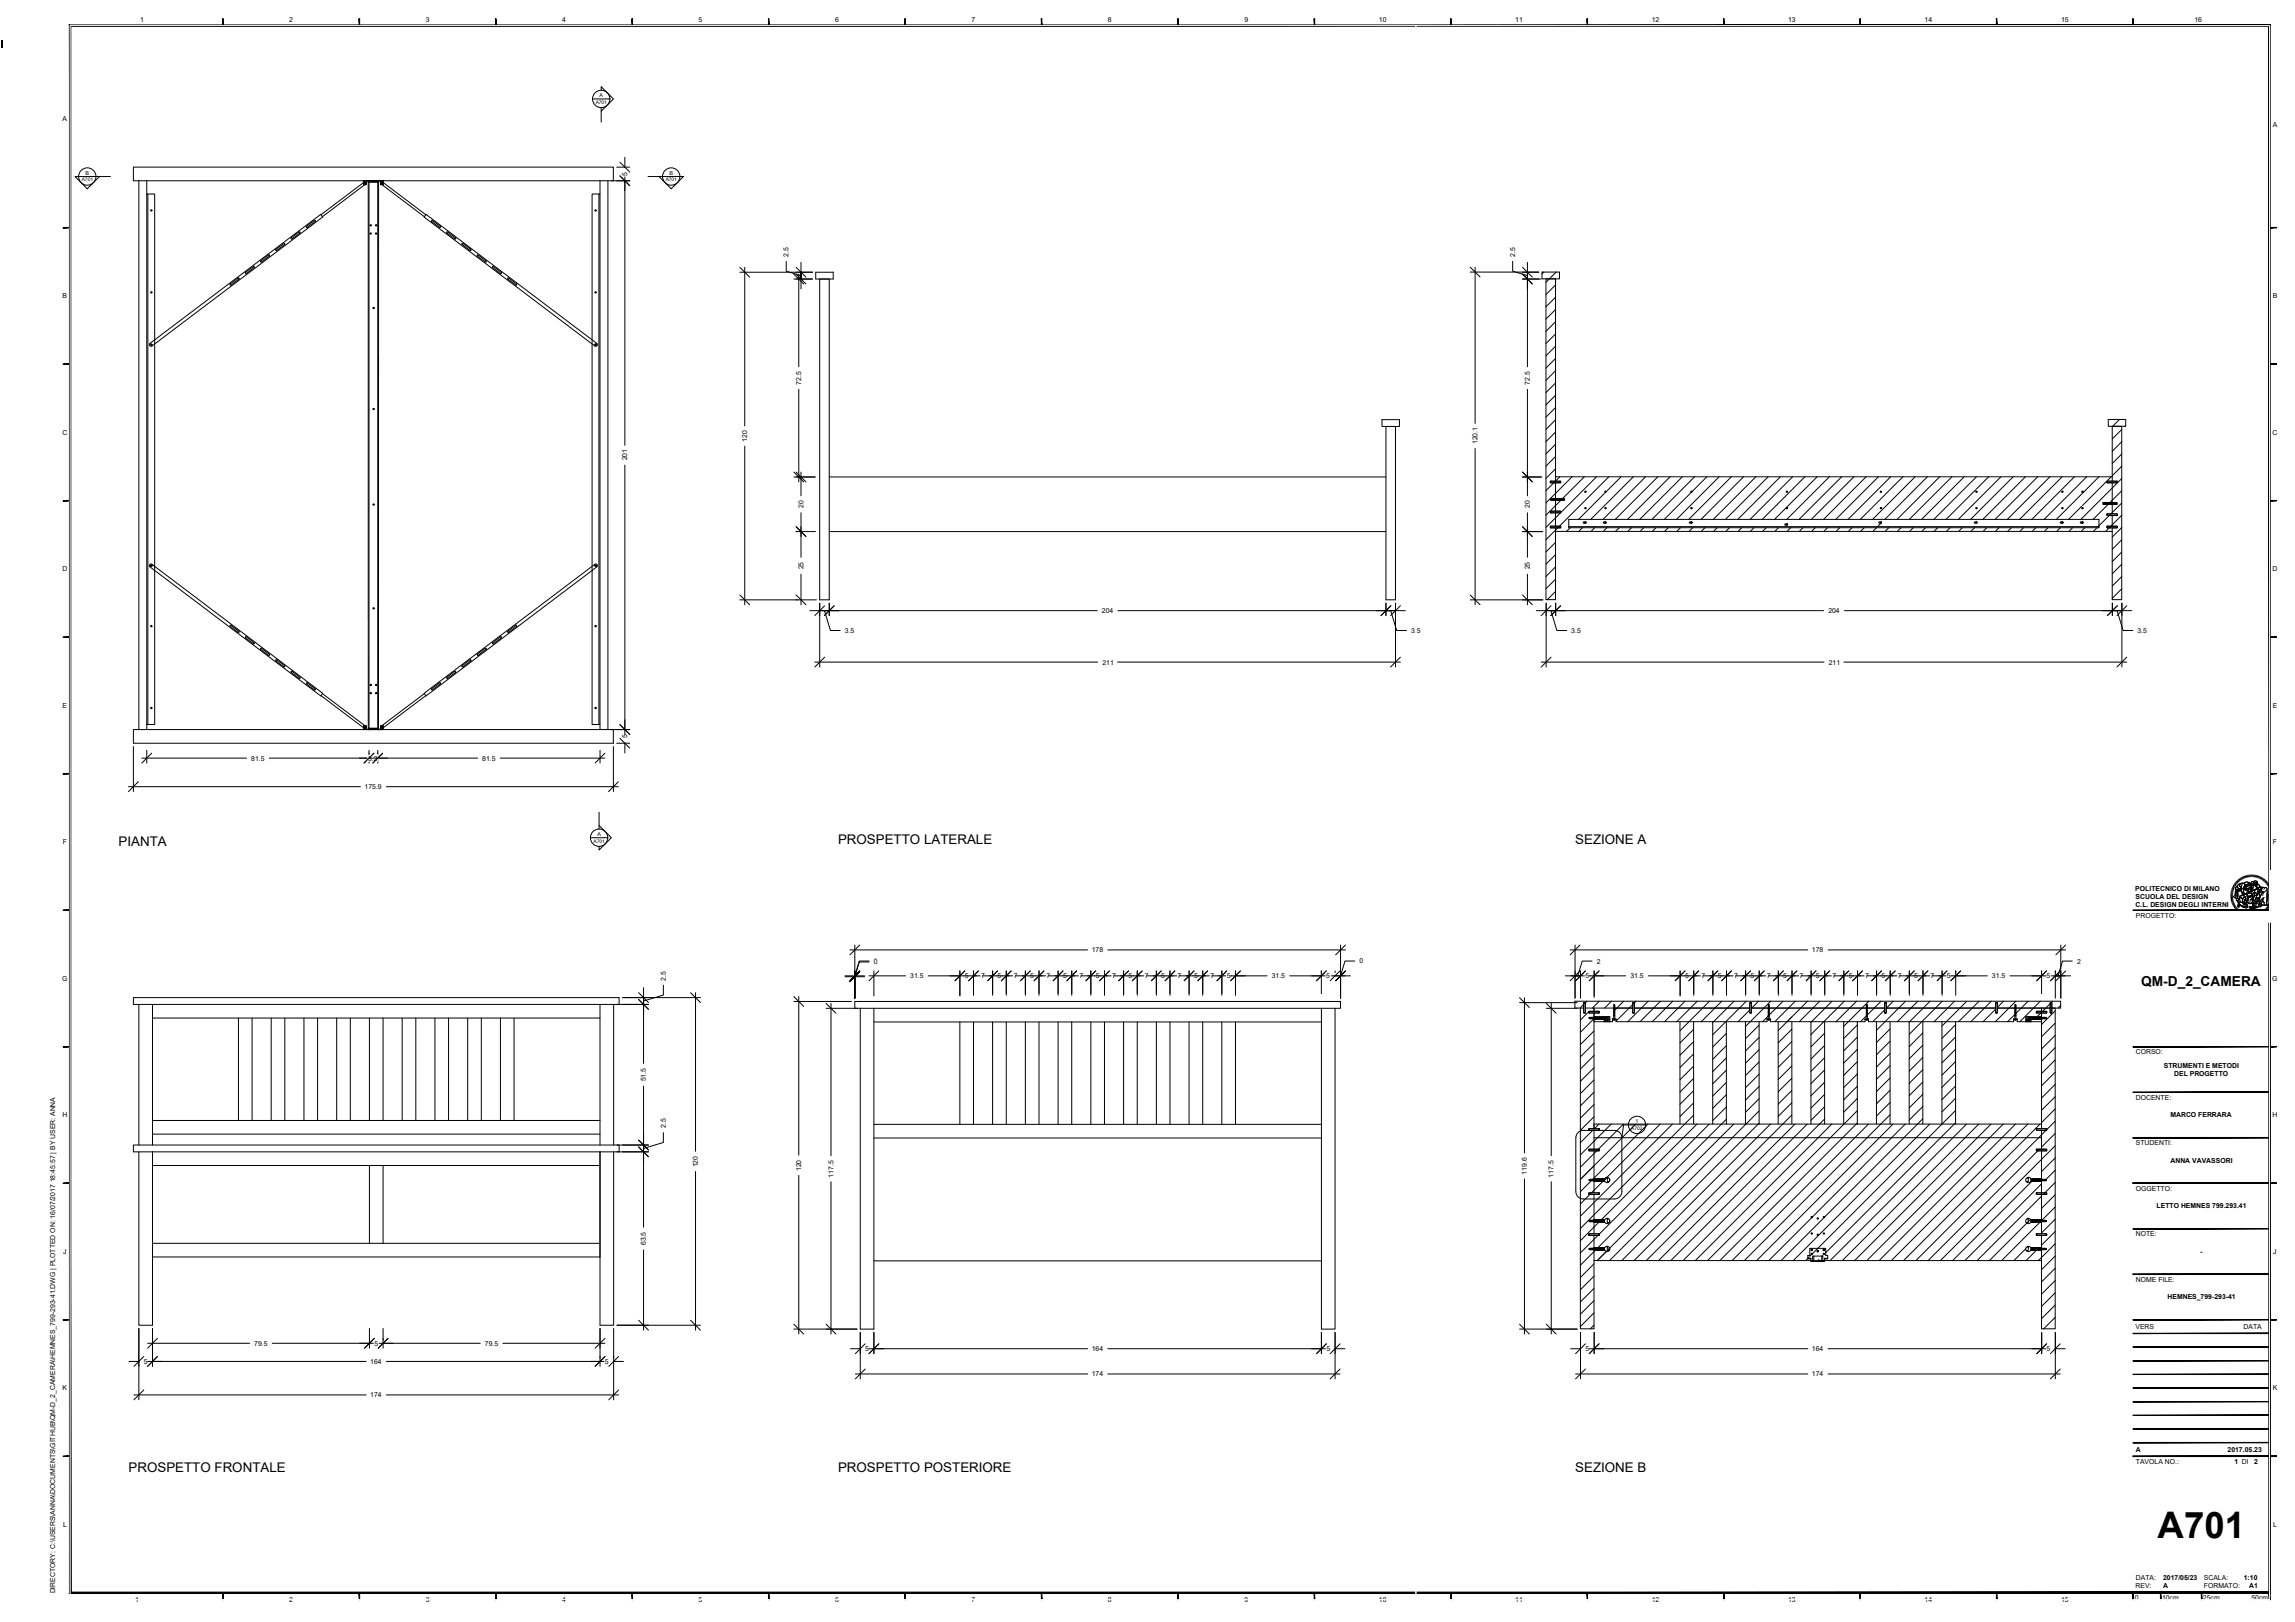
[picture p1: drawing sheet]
<svg xmlns="http://www.w3.org/2000/svg" width="841mm" height="594mm" viewBox="0 0 841 594" stroke-linecap="round" stroke-linejoin="round" font-family="sans-serif">
<defs><g id="words">
<text font-size="13.4" x="790.7" y="563.2">A701</text>
<text font-size="5" x="784.7" y="361.1">QM-D_2_CAMERA</text>
<g font-size="4.9">
<text x="43.5" y="310">PIANTA</text>
<text x="307.1" y="309.2">PROSPETTO LATERALE</text>
<text x="577.3" y="309.2">SEZIONE A</text>
<text x="47.1" y="539.3">PROSPETTO FRONTALE</text>
<text x="307.1" y="539.3">PROSPETTO POSTERIORE</text>
<text x="577.3" y="539.3">SEZIONE B</text>
</g>
<g font-size="2.5">
<text x="51.3" y="8.2">1</text>
<text x="106" y="8.2">2</text>
<text x="156" y="8.2">3</text>
<text x="206" y="8.2">4</text>
<text x="256" y="8.2">5</text>
<text x="306" y="8.2">6</text>
<text x="356" y="8.2">7</text>
<text x="406" y="8.2">8</text>
<text x="456" y="8.2">9</text>
<text x="505.3" y="8.2">10</text>
<text x="555.3" y="8.2">11</text>
<text x="605.3" y="8.2">12</text>
<text x="655.3" y="8.2">13</text>
<text x="705.3" y="8.2">14</text>
<text x="755.3" y="8.2">15</text>
<text x="804.2" y="8.2">16</text>
<text x="23" y="44.3">A</text>
<text x="832.8" y="46.6">A</text>
<text x="229.9" y="64.4" transform="rotate(-90 229.9 64.4)">5</text>
<text x="289" y="94" transform="rotate(-90 289 94)">2.5</text>
<text x="555.2" y="94" transform="rotate(-90 555.2 94)">2.5</text>
<text x="23" y="109.3">B</text>
<text x="832.8" y="109.3">B</text>
<text x="293.6" y="140.9" transform="rotate(-90 293.6 140.9)">72.5</text>
<text x="560.6" y="140.9" transform="rotate(-90 560.6 140.9)">72.5</text>
<text x="22.9" y="159.3">C</text>
<text x="273.8" y="161.9" transform="rotate(-90 273.8 161.9)">120</text>
<text x="832.8" y="159.3">C</text>
<text x="541.5" y="162.7" transform="rotate(-90 541.5 162.7)">120.1</text>
<text x="229.9" y="168.6" transform="rotate(-90 229.9 168.6)">201</text>
<text x="294.4" y="186.1" transform="rotate(-90 294.4 186.1)">20</text>
<text x="560.6" y="186.1" transform="rotate(-90 560.6 186.1)">20</text>
<text x="22.9" y="209.3">D</text>
<text x="294.4" y="208.6" transform="rotate(-90 294.4 208.6)">25</text>
<text x="560.6" y="208.6" transform="rotate(-90 560.6 208.6)">25</text>
<text x="832.8" y="209.3">D</text>
<text x="403.8" y="224.6">204</text>
<text x="670" y="224.6">204</text>
<text x="309.6" y="231.8">3.5</text>
<text x="517.1" y="231.8">3.5</text>
<text x="575.8" y="231.8">3.5</text>
<text x="783.3" y="231.8">3.5</text>
<text x="404" y="243.4">211</text>
<text x="670.2" y="243.4">211</text>
<text x="23" y="259.3">E</text>
<text x="832.8" y="259.3">E</text>
<text x="229.9" y="270.4" transform="rotate(-90 229.9 270.4)">5</text>
<text x="92.1" y="278.6">81.5</text>
<text x="134.9" y="278.6">3.2</text>
<text x="176.7" y="278.6">81.5</text>
<text x="133.6" y="289">175.9</text>
<text x="23" y="309.3">F</text>
<text x="832.9" y="309.3">F</text>
<text x="782.5" y="326.3">POLITECNICO DI MILANO</text>
<text x="782.6" y="329.3">SCUOLA DEL DESIGN</text>
<text x="782.6" y="332.4">C.L. DESIGN DEGLI INTERNI</text>
<text x="782.7" y="336.2">PROGETTO:</text>
<text x="320.2" y="352.9">0</text>
<text x="400.1" y="348.8">178</text>
<text x="498.2" y="352.9">0</text>
<text x="585.1" y="352.9">2</text>
<text x="664" y="348.8">178</text>
<text x="761.1" y="352.9">2</text>
<text x="22.8" y="359.3">G</text>
<text x="244" y="359.1" transform="rotate(-90 244 359.1)">2.5</text>
<text x="333.6" y="358.3">31.5</text>
<text x="353.6" y="358.3">5</text>
<text x="359.6" y="358.3">7</text>
<text x="365.6" y="358.3">5</text>
<text x="371.6" y="358.3">7</text>
<text x="377.6" y="358.3">5</text>
<text x="383.5" y="358.3">7</text>
<text x="389.5" y="358.3">5</text>
<text x="395.5" y="358.3">7</text>
<text x="401.5" y="358.3">5</text>
<text x="407.6" y="358.3">7</text>
<text x="413.6" y="358.3">5</text>
<text x="419.6" y="358.3">7</text>
<text x="425.6" y="358.3">5</text>
<text x="431.6" y="358.3">7</text>
<text x="437.6" y="358.3">5</text>
<text x="443.6" y="358.3">7</text>
<text x="449.6" y="358.3">5</text>
<text x="466" y="358.3">31.5</text>
<text x="486" y="358.3">5</text>
<text x="581" y="358.3">5</text>
<text x="597.5" y="358.3">31.5</text>
<text x="617.5" y="358.3">5</text>
<text x="623.5" y="358.3">7</text>
<text x="629.5" y="358.3">5</text>
<text x="635.5" y="358.3">7</text>
<text x="641.5" y="358.3">5</text>
<text x="647.5" y="358.3">7</text>
<text x="653.5" y="358.3">5</text>
<text x="659.5" y="358.3">7</text>
<text x="665.5" y="358.3">5</text>
<text x="671.5" y="358.3">7</text>
<text x="677.5" y="358.3">5</text>
<text x="683.5" y="358.3">7</text>
<text x="689.5" y="358.3">5</text>
<text x="695.5" y="358.3">7</text>
<text x="701.5" y="358.3">5</text>
<text x="707.5" y="358.3">7</text>
<text x="713.5" y="358.3">5</text>
<text x="730" y="358.3">31.5</text>
<text x="750" y="358.3">5</text>
<text x="832.7" y="359.3">G</text>
<text x="782.7" y="386.2">CORSO:</text>
<text x="793" y="391.1">STRUMENTI E METODI</text>
<text x="796.7" y="394.1">DEL PROGETTO</text>
<text x="236.7" y="396.1" transform="rotate(-90 236.7 396.1)">51.5</text>
<text x="782.7" y="402.8">DOCENTE:</text>
<text x="22.9" y="409.3">H</text>
<text x="244" y="413.1" transform="rotate(-90 244 413.1)">2.5</text>
<text x="795.4" y="409.3">MARCO FERRARA</text>
<text x="832.8" y="409.3">H</text>
<text x="782.7" y="419.5">STUDENTI:</text>
<text x="795.4" y="425.9">ANNA VAVASSORI</text>
<text x="255.8" y="427.6" transform="rotate(-90 255.8 427.6)">120</text>
<text x="293.6" y="429" transform="rotate(-90 293.6 429)">120</text>
<text x="305.4" y="431.3" transform="rotate(-90 305.4 431.3)">117.5</text>
<text x="559.5" y="430.2" transform="rotate(-90 559.5 430.2)">119.6</text>
<text x="569.3" y="431.3" transform="rotate(-90 569.3 431.3)">117.5</text>
<text x="782.7" y="436.2">OGGETTO:</text>
<text x="790.3" y="442.6">LETTO HEMNES 799.293.41</text>
<text x="782.7" y="452.8">NOTE:</text>
<text x="23.2" y="459.3">J</text>
<text x="236.7" y="456.1" transform="rotate(-90 236.7 456.1)">63.5</text>
<text x="806.2" y="459.3">-</text>
<text x="833.1" y="459.3">J</text>
<text x="782.7" y="469.5">NOME FILE:</text>
<text x="794.3" y="475.7">HEMNES_799-293-41</text>
<text x="782.6" y="486.8">VERS</text>
<text x="822.2" y="486.8">DATA</text>
<text x="93.2" y="492.9">79.5</text>
<text x="137.2" y="492.9">5</text>
<text x="177.7" y="492.9">79.5</text>
<text x="317.1" y="494.9">5</text>
<text x="400.1" y="494.9">164</text>
<text x="486" y="494.9">5</text>
<text x="581" y="494.9">5</text>
<text x="664" y="494.9">164</text>
<text x="750" y="494.9">5</text>
<text x="52.7" y="499.5">5</text>
<text x="135.7" y="499.5">164</text>
<text x="221.7" y="499.5">5</text>
<text x="23" y="509.3">K</text>
<text x="400.1" y="504.1">174</text>
<text x="664" y="504.1">174</text>
<text x="832.8" y="509.3">K</text>
<text x="135.7" y="511.8">174</text>
<text x="782.7" y="531.8">A</text>
<text x="816.3" y="531.8">2017.05.23</text>
<text x="782.7" y="536.3">TAVOLA NO.:</text>
<text x="818.9" y="536.3">1 DI</text>
<text x="826" y="536.3">2</text>
<text x="23.1" y="559.3">L</text>
<text x="833" y="559.3">L</text>
<text x="782.6" y="581.7">REV:</text>
<text x="782.7" y="578.8">DATA:</text>
<text x="792.7" y="581.8">A</text>
<text x="792.7" y="578.7">2017/05/23</text>
<text x="807.6" y="578.8">SCALA:</text>
<text x="807.6" y="581.8">FORMATO:</text>
<text x="822.2" y="578.7">1:10</text>
<text x="824.2" y="581.8">A1</text>
<text x="20.2" y="583.6" transform="rotate(-90 20.2 583.6)">DIRECTORY: C:\USERS\ANNA\DOCUMENTS\GITHUB\QM-D_2_CAMERA\HEMNES_799-293-41.DWG | PLOTTED ON: 16/07/2017 18:45:57 | BY USER: ANNA</text>
<text x="49.5" y="586.8">1</text>
<text x="106" y="586.8">2</text>
<text x="156" y="586.8">3</text>
<text x="206" y="586.8">4</text>
<text x="256" y="586.8">5</text>
<text x="306" y="586.8">6</text>
<text x="356" y="586.8">7</text>
<text x="406" y="586.8">8</text>
<text x="456" y="586.8">9</text>
<text x="505.3" y="586.8">10</text>
<text x="555.3" y="586.8">11</text>
<text x="605.3" y="586.8">12</text>
<text x="655.3" y="586.8">13</text>
<text x="705.3" y="586.8">14</text>
<text x="755.3" y="586.8">15</text>
<text x="782.3" y="585.9">0</text>
<text x="792.3" y="585.9">10cm</text>
<text x="807.3" y="585.9">25cm</text>
<text x="825" y="585.9">50cm</text>
</g>
<g font-size="2">
<text x="219.7" y="35.7">A</text>
<text x="31.4" y="64.1">B</text>
<text x="245.4" y="64.1">B</text>
<text x="218.9" y="306.2">A</text>
<text x="599.3" y="411.4">1</text>
</g>
<g font-size="1.8">
<text x="218.3" y="38">A701</text>
<text x="30" y="66.4">A701</text>
<text x="244" y="66.4">A701</text>
<text x="217.5" y="308.6">A701</text>
<text x="597.8" y="413.8">A702</text>
</g>
</g></defs>
<!-- layer: A-SECT-MCUT -->
<g fill="none" stroke="#000" stroke-width=".37">
<path d="M48.9 61.2h175.9v5h-175.9zM50.9 66.2v201M53.8 66.2v201M134.9 66.7h3.8v200.1h-3.7zM135.2 66.4h3.2v200.6h-3.2zM219.9 66.2v201M222.8 66.2v201M298.9 99.7h6.4v2.5h-6.4zM300.4 102.2v117.5h3.5v-117.5M506.4 153.7h6.4v2.5h-6.4zM507.9 156.2h3.5v63.5h-3.5zM303.9 174.7h204"/>
<path d="M303.9 194.7h204M48.9 267.2h175.9v5h-175.9zM48.9 365.4h178v2.5h-178zM50.9 367.9v51.5M55.9 367.9v51.5M55.9 372.9h164M87.4 372.9v37.5M92.4 372.9v37.5M99.4 372.9v37.5M104.4 372.9v37.5M111.4 372.9v37.5M116.4 372.9v37.5"/>
<path d="M123.4 372.9v37.5M128.4 372.9v37.5M135.4 372.9v37.5M140.4 372.9v37.5M147.4 372.9v37.5M152.4 372.9v37.5M159.4 372.9v37.5M164.4 372.9v37.5M171.4 372.9v37.5M176.4 372.9v37.5M183.4 372.9v37.5M188.4 372.9v37.5"/>
<path d="M219.9 367.9v51.5M224.9 367.9v51.5M313.3 366.8h177.9v2.5h-177.9zM315.3 369.3v117.5h4.9v-117.5M320.2 374.3h164M351.7 374.3v37.5M356.8 374.3v37.5M363.7 374.3v37.5M368.8 374.3v37.5M375.7 374.3v37.5M380.8 374.3v37.5M387.7 374.3v37.5"/>
<path d="M392.7 374.3v37.5M399.8 374.3v37.5M404.7 374.3v37.5M411.8 374.3v37.5M416.7 374.3v37.5M423.8 374.3v37.5M428.7 374.3v37.5M435.7 374.3v37.5M440.7 374.3v37.5M447.7 374.3v37.5M452.8 374.3v37.5M484.2 369.3v117.5h5v-117.5"/>
<path d="M580.4 367.2h.6v3.8h-.6zM582.2 370.4h3.8v.6h-3.8zM584.1 372.3h3.9M584.1 373.4h3.9M598.3 367.2h.6v3.8h-.6zM641.2 367.2h.6v3.8h-.6zM690.6 367.2h.6v3.8h-.6zM731.3 367.2h.6v3.8h-.6zM744.3 372.3h3.8M744.3 373.4h3.8M746.2 370.4h3.8v.6h-3.8zM751.3 367.2h.6v3.8h-.6z"/>
<path d="M48.9 419.4h178v2.5h-178zM55.9 415.4h164M55.9 410.4h164M320.2 411.8h164M320.2 416.8h164M582.2 413.4h3.8v.6h-3.8zM746.2 413.4h3.8v.6h-3.8zM50.9 421.9v63.5h5v-63.5M55.9 426.9h164M135.4 426.9v28.5M140.4 426.9v28.5M219.9 421.9v63.5h5v-63.5"/>
<path d="M582.2 436.9h3.8v.6h-3.8zM582.2 420.9h3.8v.6h-3.8zM584.1 431.7h4M584.1 432.7h4M744.1 431.7h4M744.1 432.7h4M746.2 436.9h3.8v.6h-3.8zM746.2 420.9h3.8v.6h-3.8zM55.9 455.4h164M582.2 451.9h3.8v.6h-3.8zM584.1 456.9h4M584.1 458h4"/>
<path d="M584.1 446.7h4M584.1 447.7h4M744.1 456.9h4M744.1 458h4M744.1 446.7h4M744.1 447.7h4M746.2 451.9h3.8v.6h-3.8zM55.9 460.4h164M320.2 461.8h164"/>
<circle cx="135.8" cy="82.5" r=".25"/>
<circle cx="135.8" cy="85.5" r=".25"/>
<circle cx="137.8" cy="82.5" r=".25"/>
<circle cx="137.8" cy="85.5" r=".25"/>
<circle cx="136.9" cy="112.8" r=".25"/>
<circle cx="136.9" cy="149.8" r=".25"/>
<circle cx="136.9" cy="184.8" r=".25"/>
<circle cx="136.9" cy="222.8" r=".25"/>
<circle cx="135.8" cy="253.9" r=".25"/>
<circle cx="135.8" cy="250.9" r=".25"/>
<circle cx="137.8" cy="253.9" r=".25"/>
<circle cx="137.8" cy="250.9" r=".25"/>
<circle cx="589" cy="432.2" r=".98"/>
<circle cx="743.3" cy="432.2" r=".98"/>
<circle cx="589" cy="457.5" r=".98"/>
<circle cx="589" cy="447.2" r=".98"/>
<circle cx="743.3" cy="447.2" r=".98"/>
<circle cx="743.3" cy="457.5" r=".98"/>
</g>
<!-- layer: giunzioni -->
<g fill="none" stroke="#000" stroke-width=".37">
<path d="M53.8 71.1h.4v194.3h-.4M54.2 71.1h2.5v194.3h-2.5M117.6 78.7l16-12.1 .5 .1v.6l-15.9 12.1M133.2 66.2l7.3 .2zM133.2 66.4v1.3h1v-1.3M134.9 66.7h.1M135 66.4l.1 .3h3.5l.1-.3M135.1 66.4l.1 .2h3.3l.1-.2M139.4 66.4v1.3h1.1v-1.3M156 78.7l-15.9-12.1-.6 .1 .1 .6 15.9 12.1M156.1 78.5l62.6 47.3 .1 .8-.8 .2-62.6-47.3zM219.5 71.1h-2.5v194.3h2.5"/>
<path d="M219.9 71.1h-.4v194.3h.4M92.8 97.6l-2.8 2.2v.3l.3 .1M92.8 97.6l.3 .1v.3l-2.8 2.2M95.6 95.6l2.8-2.2 .4 .1-.1 .3-2.8 2.2-.3-.1zM101.1 91.3l2.9-2.1 .4 .1-.1 .3-2.9 2.1h-.2zM106.7 87.1l2.9-2.1 .3 .1v.3l-2.9 2.1h-.3zM112.3 83.2v-.3l2.9-2.2 .3 .2-2.9 2.4-.3-.1M158.2 80.8l3.2 2.1v.3l-.3 .1-2.9-2.2zM163.8 85h.3l2.8 2.1v.4h-.3l-2.8-2.1zM169.4 89.2h.3l2.8 2.1 .1 .3-.4 .1-2.8-2.1zM175 93.4h.2l2.9 2.2v.3l-.3 .1-2.9-2.2zM180.8 97.6l2.9 2.2v.3l-.3 .1"/>
<path d="M180.8 97.6l-.3 .1v.3l2.9 2.2M87.2 101.8l-2.8 2.2v.4h.3M87.3 101.8l.2 .1v.3l-2.8 2.2M186.1 102.2l2.9 2.2M186.4 101.8l2.9 2.2v.4h-.3M186.4 101.8l-.3 .1v.3M54.9 125.8l62.6-47.3 .7 1-62.6 47.3-.7-.2zM568.3 176.2h3.5v.6h-3.5M568.3 176.2v.6M571.8 176.2v.6M772.3 176.2h3.5v.6h-3.5M772.3 176.2v.6"/>
<path d="M775.8 176.2v.6M568.2 182.6v.5l.2-.5M568.2 183.1h.2M568.2 182.6h.2M568.3 187.2h3.5v.6h-3.5M568.3 192.7h3.5v.6h-3.5M568.3 187.2v.6M568.3 192.7v.6M568.4 182.6h.2M568.4 183.1h.2M568.6 182.6l-.2 .5M568.6 182.6h.1"/>
<path d="M568.6 183.1h.1M568.7 182.6l-.1 .5M568.7 182.6h.2M568.7 183.1h.2M568.9 182.6h.2M568.9 182.6l-.2 .5M568.9 183.1h.3M569.1 182.6l-.2 .5M569.1 182.6h.1M569.2 182.6l-.1 .5M569.2 182.6h.2M569.2 183.1h.2"/>
<path d="M569.4 182.6l-.2 .5M569.4 182.6h.2M569.4 183.1h.2M569.5 182.6l-.1 .5M569.6 182.6h.1M569.6 183.1h.1M569.7 182.6l-.1 .5M569.7 182.6h.2M569.7 183.1h.4M570 182.6l-.1 .5M570.1 182.6h.1M570.1 182.6l-.4 .5"/>
<path d="M570.1 183.1h.1M570.2 182.6h.2M570.2 182.6l-.1 .5M570.2 183.1h.2M570.4 182.6l-.2 .5M570.4 182.6h.2M570.4 183.1h.2M570.5 182.6l-.1 .5M570.5 182.6h.2M570.6 183.1h.1M570.7 183.1h.2M570.9 182.6l-.2 .5"/>
<path d="M570.9 182.6h.1M570.9 182.6l-.3 .5M570.9 183.1h.2M571 182.6h.2M571 182.6l-.1 .5M571 183.1h.2M571.2 182.6l-.1 .5M571.2 182.6h.2M571.2 183.1h.2M571.4 182.6l-.2 .5M571.4 182.6h.1M571.4 183.1h.2"/>
<path d="M571.5 183.1h.2M571.7 182.6l-.2 .5M571.7 182.6h.2M571.7 182.6l-.3 .5M571.7 183.1h.2M571.8 187.2v.6M571.8 192.7v.6M571.9 182.6l-.2 .5M571.9 182.6h.1M571.9 183.1h.2M572 182.6l-.1 .5M572 182.6h.2"/>
<path d="M572 183.1h.2M572.2 182.6l-.2 .5M572.2 182.6v.5M572.2 183.1h.2M572.4 182.6h.1M572.4 183.1h.1M572.5 182.6l-.1 .5M572.5 182.6h.2M572.5 183.1h.2M572.7 182.6l-.2 .5M572.7 182.6h.2M572.7 183.1h.2"/>
<path d="M572.9 182.6l-.2 .5M572.9 182.6h.1M572.9 183.1h.1M573 182.6l-.1 .5M573 182.6v.5M573 183.1h.2M573.2 182.6h.2M573.3 182.6l-.1 .5M574.9 190.2h194.3v3.1h-194.3zM574.9 192.9h194.3M580.3 191.2h.8l.1 .3-.9 .1zM587.6 191.2l.8-.1 .2 .4-.9 .1z"/>
<path d="M619.1 191.2h.8l.2 .3-.9 .1zM654.1 191.9h.8l.2 .3-.9 .2zM688.5 191.2l.8-.1 .2 .4-.9 .1zM723.5 191.2l.8-.1 .2 .3-.9 .2zM755.1 191.2l.7-.1 .2 .4-.9 .1zM762.4 191.2h.8l.2 .3-.9 .1zM770.7 184.1l.1 .6zM770.7 184.1h1.5M770.8 184.6h.2M770.8 184.1l.2 .5M771 184.6h.2M771 184.1l.3 .5"/>
<path d="M771.2 184.1l.1 .5M771.3 184.6h.2M771.3 184.1l.2 .5M771.5 184.6h.2M771.5 184.1l.2 .5M771.7 184.6h.1M771.7 184.1l.1 .5M771.8 184.6h.4M771.8 184.1l.2 .5M772 184.1l.2 .5M772.2 184.6h.1M772.2 184.1l.1 .5"/>
<path d="M772.2 184.1h.8M772.3 188.2h3.5v.6h-3.5M772.3 192.7h3.5v.6h-3.5M772.3 188.2v.6M772.3 192.7v.6M772.3 184.6h.2M772.3 184.1l.2 .5M772.5 184.6h.2M772.5 184.1l.2 .5M772.7 184.6h.3M772.7 184.1l.1 .5M772.8 184.1l.2 .5"/>
<path d="M773 184.6h.2M773 184.1l.2 .5M773 184.1h.8M773.1 184.6h.2M773.2 184.1l.1 .5M773.3 184.6h.2M773.3 184.1l.2 .5M773.5 184.6h.2M773.5 184.1l.1 .5M773.6 184.6h.2M773.7 184.1l.1 .5M773.8 184.6h.2"/>
<path d="M773.8 184.1l.2 .5M773.8 184.1h.9M774 184.6h.2M774 184.1l.1 .5M774.1 184.6h.2M774.1 184.1l.2 .5M774.3 184.6h.2M774.3 184.1l.2 .5M774.5 184.6h.1M774.5 184.1l.1 .5M774.6 184.6h.2M774.6 184.1l.2 .5"/>
<path d="M774.6 184.1h1M774.8 184.6h.2M774.8 184.1l.2 .5M775 184.6h.1M775 184.1l.1 .5M775.1 184.6h.2M775.1 184.1l.2 .5M775.3 184.6h.2M775.3 184.1l.2 .5M775.5 184.6h.1M775.5 184.1l.1 .5M775.6 184.6h.2"/>
<path d="M775.6 184.1l.2 .5zM775.8 188.2v.6M775.8 192.7v.6M54.9 206.8l.7-.1 62.6 47.2-.7 1-62.6-47.3zM87.6 231.5v-.3l-2.9-2.2-.3 .1v.3l2.8 2.2 .4-.1M93.2 235.7l-.1-.3-2.8-2.2-.3 .1v.3l2.8 2.2 .4-.1M95.6 237.5l3.1 2.1 .1 .3-.4 .1-2.8-2.2zM174.9 239.6l2.9-2.1 .4 .1-.1 .2-2.9 2.2h-.2zM180.5 235.7v-.3l2.9-2.2 .3 .1v.3l-2.9 2.2-.3-.1M186.1 231.2l2.9-2.2 .3 .1v.3l-2.9 2.2-.3-.1M186.1 231.2v.3M101.2 241.7h.2l2.9 2.1v.3l-.3 .1-2.9-2.1z"/>
<path d="M106.7 245.9h.3l2.9 2.2v.3l-.3 .1-2.9-2.2zM112.3 250.2v.3l2.9 2.2 .3-.1v-.3l-2.9-2.2-.3 .1M118.2 254l15.9 12.1v.6l-.5 .1-16-12M155.4 253.9l62.6-47.2 .8 .1-.1 .8-62.6 47.3zM155.5 254l-15.9 12.1-.1 .6 .6 .1 15.9-12M158.2 252.3l2.9-2.2 .3 .1v.3l-2.9 2.2-.3-.1zM163.8 248.1l2.8-2.2 .4 .1-.1 .3-2.8 2.2-.3-.1zM169.4 243.8l2.8-2.1 .4 .1-.1 .3-2.8 2.1h-.3zM133.2 267.1l7.3 .1zM133.2 267.1v-1.3h1v1.3M134.9 267.2h.1M135 267.1l.1-.3h3.5l.1 .3"/>
<path d="M135.1 267.1l.1-.2h3.3l.1 .2M135.1 267.2h.1M135.2 267.2h.1M138.4 267.2h.1M138.6 267.2h.1M138.7 267.2h.1M139.4 267.1v-1.3h1.1v1.3M580.4 367.4v3.5h.6v-3.5M580.4 367.4h.6M580.4 370.9h.6M582.4 370.4v.6M582.5 372.6l.2 .6"/>
<path d="M582.7 372.6l.2 .6M582.9 372.6l.2 .6M583.1 372.6l.2 .6M583.3 372.6l.2 .6M583.5 372.6l.1 .6M583.7 372.6l.1 .6M583.8 372.6l.2 .6M584.1 372.7h-1.8v.4h1.8M584.4 372.9h.1M584.4 372.9h2.7M584.4 372.6h.1M584.4 372.6h2.7"/>
<path d="M584.4 372.6l-.3-.3v1.1l.3-.2h2.7M584.5 372.6l.1 .1M584.6 372.7h2.4M584.6 372.7l-.2 .2M584.6 373.1l-.1 .1M585.9 370.4h-3.5v.6h3.5M585.9 370.4v.6M587 372.7l.1 .2M587 373.1l.1 .1M587.1 372.6l-.1 .1M587.1 372.9h.1M587.1 372.6h.1"/>
<path d="M587.1 372.6l.3-.3v1.1l-.3-.2M587.4 373h1.2M587.4 372.7h1.2M588 374.1h1.9M588 373.3h1.9M588.3 372.5v.2M588.3 373v.2M588.3 373.3v.8M588.4 373.5h.6v.4h-.6zM588.6 373.2v-.7h.3v.7M589.1 373.3v.8M589.2 373.3v.8"/>
<path d="M589.3 372.5l-1.3-.2h1.9v1.9h-1.9v-1h1.3M589.3 372.5l.4 .4-.4 .3M589.6 373.3v.8M590.9 373.4v-.2h1.3v.2M590.9 373.4l.6 .2M591.4 372.1v1.1M591.4 373.6h.3M591.4 369.5v-1.6h.3v1.6M591.4 369.2v2.9M591.5 373.4v.2M591.5 373.6h.1M591.6 373.4v.2"/>
<path d="M591.7 369.2l.1 2.9h-.4M591.8 368.4h-.4h.4M591.8 371.7h-.4M591.8 371.2h-.4M591.8 372.1v1.1M591.8 371h-.4M591.8 370.8h-.4M591.8 370.6h-.4M591.8 371.4l-.4 .1M591.8 371.9h-.4M591.8 369.5h-.4M591.8 369.9h-.4"/>
<path d="M591.8 369.7h-.4M591.8 370.4h-.4M591.8 370.1l-.4 .1M591.8 368.9h-.4M591.8 368.6l-.4 .1M591.8 369.1h-.4M591.8 369.3h-.4M591.8 368.2h-.4M592.2 373.4l-.6 .2M598.3 367.4v3.5h.6v-3.5M598.3 367.4h.6M598.3 370.9h.6"/>
<path d="M641.2 367.4v3.5h.6v-3.5M641.2 367.4h.6M641.2 370.9h.6M647.5 373.4v-.2h1.3v.2M647.5 373.4l.6 .2M648 372.1v1.1M648 373.6h.3M648 369.2v2.7M648 371.9v.2M648.1 373.4v.2M648.1 373.6h.1M648.3 373.4v.2"/>
<path d="M648.3 369.2l.1 2.9h-.4M648.4 368.4h-.4h.4M648.4 369.5h-.4v-1.6h.3v1.6M648.4 372.1v1.1M648.4 371.2h-.4M648.4 371h-.4M648.4 370.8h-.4M648.4 370.6h-.4M648.4 371.4l-.4 .1M648.4 371.7h-.4M648.4 371.9h-.4M648.4 369.9h-.4"/>
<path d="M648.4 369.7h-.4M648.4 370.4h-.4M648.4 370.1l-.4 .1M648.4 368.9h-.4M648.4 368.6l-.4 .1M648.4 369.1h-.4M648.4 369.3h-.4M648.4 368.2h-.4M648.8 373.4l-.6 .2M683.4 373.4v-.2h1.3v.2M683.5 373.4l.7 .2M683.9 368.4h.4h-.4"/>
<path d="M683.9 369.5h.3v-1.6h-.2v1.6M683.9 372.1v1.1M683.9 371.2h.4M683.9 371h.4M683.9 370.8h.4M683.9 370.6h.4M683.9 371.4l.4 .1M683.9 371.7h.4M683.9 371.9h.4M683.9 369.9h.4M683.9 369.7h.4M683.9 370.4h.4"/>
<path d="M683.9 370.1l.4 .1M683.9 368.9h.4M683.9 368.6l.4 .1M683.9 369.1h.4M683.9 369.3h.4M683.9 368.2h.4M683.9 373.6h.4M684 369.2l-.1 2.9h.4M684 373.4v.2M684.2 373.4v.2M684.2 369.2v2.7M684.2 371.9l.1 .2"/>
<path d="M684.3 372.1v1.1M684.8 373.4l-.6 .2M690.6 367.4v3.5h.6v-3.5M690.6 367.4h.6M690.6 370.9h.6M731.3 367.4v3.5h.6v-3.5M731.3 367.4h.6M731.3 370.9h.6M737.9 373.4v-.2h1.3v.2M737.9 373.4l.6 .2M738.4 372.1v1.1M738.4 373.6h.3"/>
<path d="M738.4 369.5v-1.6h.3v1.6M738.4 369.2v2.9M738.5 373.4v.2M738.6 373.4v.2M738.7 369.2l.1 2.9h-.4M738.8 368.4h-.4h.4M738.8 372.1v1.1M738.8 371.2h-.4M738.8 371h-.4M738.8 370.8h-.4M738.8 370.6h-.4M738.8 371.4l-.4 .1"/>
<path d="M738.8 371.7h-.4M738.8 371.9h-.4M738.8 369.5h-.4M738.8 369.9h-.4M738.8 369.7h-.4M738.8 370.4h-.4M738.8 370.1l-.4 .1M738.8 368.9h-.4M738.8 368.6l-.4 .1M738.8 369.1h-.4M738.8 369.3h-.4M738.8 368.2h-.4"/>
<path d="M739.2 373.4l-.7 .2M742.3 372.3h2l-1.5 .3-.2 .3 .4 .3h1.3v1h-2zM742.3 374.1h2M742.3 373.3h2M742.6 373.3v.8M743.1 373.3v.8M743.3 373.5h.6v.4h-.6zM743.3 373.2v-.7h.4v.7M743.7 373h1.1M743.7 372.7h1.1M744 372.5v.2M744 373v.2"/>
<path d="M744 373.3v.8M745.1 372.9h2.7M745.1 372.9h.1M745.1 372.6h.1M745.1 372.6h2.7M745.1 372.6l-.3-.3v1.1l.3-.2h2.7M745.2 372.6l.1 .1M745.3 372.7h2.4M745.3 372.7l-.2 .2M745.3 373.1l-.1 .1M746.4 370.4h3.5v.6h-3.5M746.4 370.4v.6"/>
<path d="M747.7 372.7l.1 .2M747.7 373.1l.1 .1M747.8 372.6l-.1 .1M747.8 372.9h.1M747.8 372.6h.1M747.8 372.6l.3-.3v1.1l-.3-.2M748.1 372.7h1.8v.4h-1.8M748.4 372.6l-.2 .6M748.6 372.6l-.2 .6M748.8 372.6l-.2 .6M749 372.6l-.2 .6M749.2 372.6l-.2 .6"/>
<path d="M749.4 372.6l-.2 .6M749.5 372.6l-.1 .6M749.7 372.6l-.1 .6M749.9 370.4v.6M751.3 367.4v3.5h.6v-3.5M751.3 367.4h.6M751.3 370.9h.6M582.4 413.4v.6M585.9 413.4h-3.5v.6h3.5M585.9 413.4v.6M746.4 413.4h3.5v.6h-3.5M746.4 413.4v.6"/>
<path d="M749.9 413.4v.6M582.4 420.9v.6M582.4 436.9v.6M582.7 431.9l-.2 .6M582.9 431.9l-.2 .6M583.1 431.9l-.2 .6M583.3 431.9l-.2 .6M583.5 431.9l-.2 .6M583.6 431.9l-.1 .6M583.8 431.9l-.1 .6M584 431.9l-.2 .6M584.1 432h-1.8v.4h1.8"/>
<path d="M584.1 431.7l.3 .2h2.7M584.4 432.2h2.7M584.4 432.2h.1M584.4 432.5h.1M584.4 432.5h2.7M584.4 432.5l-.3 .2M584.5 432.5h2.6M584.5 431.9h2.6M585.9 436.9h-3.5v.6h3.5M585.9 420.9h-3.5v.6h3.5M585.9 420.9v.6M585.9 436.9v.6"/>
<path d="M587.1 432.2h.1M587.1 432.5h.1M587.1 431.9l.3-.2v1l-.3-.2M587.4 432.1h.6M587.4 432.4h.6M744.3 432.1h.5M744.3 432.4h.5M745.1 432.2h2.7M745.1 432.2h.1M745.1 432.5h.1M745.1 432.5h2.7M745.2 432.5h2.6"/>
<path d="M745.2 431.9h2.6M746.4 436.9h3.5v.6h-3.5M746.4 420.9h3.5v.6h-3.5M746.4 420.9v.6M746.4 436.9v.6M747.8 431.9h-2.7l-.3-.2v1l.3-.2M747.8 432.2h.1M747.8 432.5h.1M747.8 432.5l.3 .2M748.1 432h1.8v.4h-1.8M748.1 431.7l-.3 .2M748.2 431.9l.2 .6"/>
<path d="M748.4 431.9l.2 .6M748.6 431.9l.2 .6M748.8 431.9l.2 .6M749 431.9l.2 .6M749.2 431.9l.2 .6M749.4 431.9l.1 .6M749.6 431.9l.1 .6M749.9 420.9v.6M749.9 436.9v.6M582.4 451.9v.6M582.7 457.2l-.2 .6M582.7 446.9l-.2 .6"/>
<path d="M582.9 457.2l-.2 .6M582.9 446.9l-.2 .6M583.1 457.2l-.2 .6M583.1 446.9l-.2 .6M583.3 457.2l-.2 .6M583.3 446.9l-.2 .6M583.5 457.2l-.2 .6M583.5 446.9l-.2 .6M583.6 457.2l-.1 .6M583.6 446.9l-.1 .6M583.8 457.2l-.1 .6M583.8 446.9l-.1 .6"/>
<path d="M584 457.2l-.2 .6M584 446.9l-.2 .6M584.1 457.3h-1.8v.3h1.8M584.1 447h-1.8v.4h1.8M584.1 456.9l.3 .3h2.7M584.1 446.7l.3 .2h2.7M584.4 457.5h2.7M584.4 457.5h.1M584.4 457.8h.1M584.4 447.2h2.7M584.4 447.2h.1M584.4 447.5h.1"/>
<path d="M584.4 457.8h2.7M584.4 447.5h2.7M584.4 457.8l-.3 .2M584.4 447.5l-.3 .2M584.5 457.7h2.6M584.5 457.2h2.6M584.5 447.5h2.6M584.5 446.9h2.6M585.9 451.9h-3.5v.6h3.5M585.9 451.9v.6M587.1 457.5h.1M587.1 457.8h.1"/>
<path d="M587.1 447.2h.1M587.1 447.5h.1M587.1 446.9l.3-.2v1l-.3-.2M587.4 456.9v1.1l-.3-.2M587.4 457.3h.6M587.4 457.6h.6M587.4 447.1h.6M587.4 447.4h.6M587.4 456.9l-.3 .3M744.3 457.3h.5M744.3 457.6h.5M744.3 447.1h.5"/>
<path d="M744.3 447.4h.5M744.8 456.9v1.1l.3-.2M744.8 456.9l.3 .3h2.7M745.1 457.5h2.7M745.1 457.5h.1M745.1 457.8h.1M745.1 447.2h2.7M745.1 447.2h.1M745.1 447.5h.1M745.1 457.8h2.7M745.1 447.5h2.7M745.2 457.7h2.6"/>
<path d="M745.2 457.2h2.6M745.2 447.5h2.6M745.2 446.9h2.6M746.4 451.9h3.5v.6h-3.5M746.4 451.9v.6M747.8 457.5h.1M747.8 457.8h.1M747.8 446.9h-2.7l-.3-.2v1l.3-.2M747.8 447.2h.1M747.8 447.5h.1M747.8 457.8l.3 .2M747.8 447.5l.3 .2"/>
<path d="M748.1 447h1.8v.4h-1.8M748.1 457.3h1.8v.3h-1.8M748.1 456.9l-.3 .3M748.1 446.7l-.3 .2M748.2 457.2l.2 .6M748.2 446.9l.2 .6M748.4 457.2l.2 .6M748.4 446.9l.2 .6M748.6 457.2l.2 .6M748.6 446.9l.2 .6M748.8 457.2l.2 .6M748.8 446.9l.2 .6"/>
<path d="M749 457.2l.2 .6M749 446.9l.2 .6M749.2 457.2l.2 .6M749.2 446.9l.2 .6M749.4 457.2l.1 .6M749.4 446.9l.1 .6M749.6 457.2l.1 .6M749.6 446.9l.1 .6M749.9 451.9v.6M662.5 460.9h1.1v1.1h5v-1.1h1.2M663.5 460.9v.2h-1v-1.3h.7v-2.6h5.9v2.6h.7v1.3h-1.1v-.2M664.3 462v-1.9h3.7v1.9"/>
<path d="M664.7 460.1v1.9M667.6 460.1v1.9"/>
<circle cx="55.4" cy="77.1" r=".25"/>
<circle cx="133.7" cy="67" r=".25"/>
<circle cx="140" cy="67" r=".25"/>
<circle cx="218.2" cy="77.1" r=".25"/>
<circle cx="55.4" cy="107.1" r=".25"/>
<circle cx="218.2" cy="107.1" r=".25"/>
<circle cx="55.4" cy="126.2" r=".25"/>
<circle cx="218.2" cy="126.2" r=".25"/>
<circle cx="581" cy="191.4" r=".25"/>
<circle cx="588.3" cy="191.4" r=".25"/>
<circle cx="619.8" cy="191.4" r=".25"/>
<circle cx="654.8" cy="192.1" r=".25"/>
<circle cx="689.3" cy="191.4" r=".25"/>
<circle cx="724.3" cy="191.4" r=".25"/>
<circle cx="755.8" cy="191.4" r=".25"/>
<circle cx="763.1" cy="191.4" r=".25"/>
<circle cx="55.4" cy="207.2" r=".25"/>
<circle cx="218.2" cy="207.2" r=".25"/>
<circle cx="55.4" cy="229.3" r=".25"/>
<circle cx="218.2" cy="229.3" r=".25"/>
<circle cx="55.4" cy="259.3" r=".25"/>
<circle cx="218.2" cy="259.3" r=".25"/>
<circle cx="133.7" cy="266.4" r=".25"/>
<circle cx="140" cy="266.4" r=".25"/>
<circle cx="663.9" cy="459.3" r=".25"/>
<circle cx="663.9" cy="457.8" r=".25"/>
<circle cx="666.1" cy="458.3" r=".25"/>
<circle cx="668.4" cy="459.3" r=".25"/>
<circle cx="668.4" cy="457.8" r=".25"/>
</g>
<!-- layer: sezionata -->
<g fill="none" stroke="#000" stroke-width=".37">
<path d="M565.8 99.6l-.7 .7M570.3 99.6l-3.8 3.8M566.5 102.1h3.5M570 104.4l-3.5 3.5M570 108.9l-3.5 3.5M570 113.4l-3.5 3.5M570 117.8l-3.5 3.5M570 122.3l-3.5 3.5M570 126.8l-3.5 3.5M570 131.3l-3.5 3.5M570 135.8l-3.5 3.5M570 140.3l-3.5 3.5"/>
<path d="M570 144.8l-3.5 3.5M570 149.3l-3.5 3.5M570 153.8l-3.5 3.5M570 158.2l-3.5 3.6M774 156.1h3.5M776.7 153.6l-2.7 2.7M777.5 157.3l-3.5 3.5M779 155.8l-.3 .3M570 162.7l-3.5 3.5M570 167.2l-3.5 3.5M570 171.7l-3.5 3.5M571.6 174.6l-5.1 5.1"/>
<path d="M576.1 174.6l-9.6 9.6M580.6 174.6l-14.1 14.1M585.1 174.6l-18.6 18.6M589.6 174.6l-23.1 23.1M594.1 174.6l-15.6 15.6M598.5 174.6l-15.6 15.6M603 174.6l-15.6 15.6M607.5 174.6l-15.6 15.6M612 174.6l-15.6 15.6M616.5 174.6l-15.6 15.6M621 174.6l-15.6 15.6M625.5 174.6l-15.6 15.6"/>
<path d="M630 174.6l-15.6 15.6M634.5 174.6l-15.6 15.6M639 174.6l-15.6 15.6M643.5 174.6l-15.6 15.6M647.9 174.6l-15.6 15.6M652.4 174.6l-15.6 15.6M656.9 174.6l-15.6 15.6M661.4 174.6l-15.6 15.6M665.9 174.6l-10.8 10.9M670.4 174.6l-15.6 15.6M674.9 174.6l-15.6 15.6M679.4 174.6l-15.6 15.6"/>
<path d="M683.9 174.6l-15.6 15.6M688.3 174.6l-15.6 15.6M692.8 174.6l-15.6 15.6M697.3 174.6l-15.6 15.6M701.8 174.6l-15.6 15.6M706.3 174.6l-15.6 15.6M710.8 174.6l-15.6 15.6M715.3 174.6l-15.6 15.6M719.8 174.6l-15.6 15.6M724 179.4l-10.8 10.8M724.3 174.6l-15.6 15.6M728.8 174.6l-4.6 4.6"/>
<path d="M733.3 174.6l-15.6 15.6M737.7 174.6l-15.6 15.6M742.2 174.6l-15.6 15.6M746.7 174.6l-15.6 15.6M751.2 174.6l-15.6 15.6M755.5 179.3l-10.9 10.9M755.7 174.6l-15.6 15.6M760.2 174.6l-4.5 4.6M764.7 174.6l-15.6 15.6M769.2 174.6l-15.6 15.6M773.7 174.6l-10.5 10.6M777.5 179.7l-10.5 10.5"/>
<path d="M777.5 161.8l-3.5 3.5M777.5 166.3l-3.5 3.5M777.5 170.8l-3.5 3.5M777.5 175.3l-14.9 14.9M570 198.7l-3.5 3.5M575.4 193.3l-1.3 1.3M579.9 193.3l-1.4 1.3M584.4 193.3l-1.4 1.3M588.9 193.3l-1.4 1.3M593.4 193.3l-1.4 1.3M597.8 193.3l-1.3 1.3M602.3 193.3l-1.3 1.3"/>
<path d="M606.8 193.3l-1.3 1.3M611.3 193.3l-1.3 1.3M615.8 193.3l-1.3 1.3M620.3 193.3l-1.3 1.3M624.8 193.3l-1.3 1.3M629.3 193.3l-1.4 1.3M633.8 193.3l-1.4 1.3M638.3 193.3l-1.4 1.3M642.8 193.3l-1.4 1.3M647.2 193.3l-1.3 1.3M651.7 193.3l-1.3 1.3M654.9 185.6l-4.6 4.6"/>
<path d="M656.2 193.3l-1.3 1.3M660.7 193.3l-1.3 1.3M665.2 193.3l-1.3 1.3M669.7 193.3l-1.3 1.3M674.2 193.3l-1.4 1.3M678.7 193.3l-1.4 1.3M683.2 193.3l-1.4 1.3M687.7 193.3l-1.4 1.3M689.5 191.4l-1.4 1.5M692.1 193.3l-1.3 1.3M696.6 193.3l-1.3 1.3M701.1 193.3l-1.3 1.3"/>
<path d="M705.6 193.3l-1.3 1.3M710.1 193.3l-1.3 1.3M714.6 193.3l-1.4 1.3M719.1 193.3l-1.4 1.3M723.6 193.3l-1.4 1.3M728.1 193.3l-1.4 1.3M732.6 193.3l-1.4 1.3M737.1 193.3l-1.4 1.3M741.5 193.3l-1.3 1.3M746 193.3l-1.3 1.3M750.5 193.3l-1.3 1.3M755 193.3l-1.3 1.3"/>
<path d="M759.5 193.3l-1.3 1.3M762.9 185.4l-4.8 4.8M764 193.3l-1.4 1.3M768.5 193.3l-1.4 1.3M777.5 193.2l-3.5 3.5M777.5 184.2l-8.6 8.7M777.5 188.7l-5.9 5.9M777.5 197.7l-3.5 3.5M570 203.1l-3.5 3.5M570 207.6l-3.5 3.5M570 212.1l-3.5 3.5M570 216.6l-3 3"/>
<path d="M777.5 206.7l-3.5 3.5M777.5 202.2l-3.5 3.5M777.5 211.2l-3.5 3.5M777.5 215.7l-3.5 3.5M580.4 367.9l-1.3 1.3M581.6 366.7l-.6 .6M582.2 370.5l-3.1 3.1M584.1 373.1l-5 5M584.1 377.6l-5 5M584.1 369.2v5M584.9 372.3l-.2 .3M586 366.7l-2.4 2.5"/>
<path d="M588 373.8l-.5 .4M588.4 373.3l-.1 .2M589.4 372.3l-.9 .9M590.5 366.7l-2.5 2.5M591.6 370.2l-.2 .1M595 366.7l-3.3 3.3M598.3 367.9l-6.1 6.1M599.5 366.7l-.6 .6M604 366.7l-7.5 7.5M608.5 366.7l-7.5 7.5M613 366.7l-7.5 7.5M617.5 366.7l-7.5 7.5"/>
<path d="M620.6 377l-5 5M622 366.7l-7.5 7.5M626.5 366.7l-10.9 10.8M631 366.7l-7.5 7.5M632.6 374l-5 5M632.6 378.5l-5 5M635.4 366.7l-7.8 7.8M639.9 366.7l-7.5 7.5M641.2 369.9l-4.3 4.3M641.8 369.2h6.2M644.4 366.7l-2.6 2.6M644.6 375.5l-5 5"/>
<path d="M644.6 380l-5 5M648 372.1l-2.1 2.1M648.2 371.9l-.2 .2M648.3 369.2h35.7M648.9 366.7l-9.3 9.3M653.4 366.7l-5.1 5.1M656.6 376.9l-5 5M657.9 366.7l-7.5 7.5M662.4 366.7l-10.8 10.8M666.9 366.7l-7.5 7.5M668.6 378.4l-5 5M671.4 366.7l-7.8 7.7"/>
<path d="M675.8 366.7l-12.2 12.2M680.3 366.7l-7.5 7.5M680.6 375.4l-5 5M680.6 379.9l-5 5M683.9 372.1l-2.1 2.1M684.2 371.9l-.2 .2M684.2 369.2h6.4M684.8 366.7l-9.2 9.2M689.3 366.7l-5.1 5.1M690.6 369.9l-4.3 4.3M692.6 376.9l-5 5M693.8 366.7l-2.6 2.6"/>
<path d="M698.3 366.7l-10.7 10.7M702.8 366.7l-7.5 7.5M704.6 378.3l-5 5M707.3 366.7l-7.7 7.7M711.8 366.7l-12.2 12.1M716.3 366.7l-7.5 7.5M716.6 375.3l-5 5M716.6 379.8l-5 5M720.8 366.7l-9.2 9.1M725.2 366.7l-7.5 7.5M729.7 366.7l-7.5 7.5M731.3 369.6l-4.6 4.6"/>
<path d="M734.2 366.7l-2.3 2.3M738.7 366.7l-7.5 7.5M743.2 366.7l-7.5 7.5M745.7 373.2l-.2 .2M745.9 373l-.1 .1M746.3 372.6l-.1 .1M747.7 366.7l-7.5 7.5M748.1 369.2h3.2M751.3 367.6l-4.8 4.7M752.2 366.7l-.5 .5M753.1 370.3l-5 4.9M753.1 374.7l-5 5"/>
<path d="M753.1 379.2l-5 5M755.1 368.3l-.9 .9M584.1 382.1l-5 5M584.1 386.6l-5 5M584.1 391.1l-5 5M584.1 395.6l-5 5M620.6 381.5l-5 5M620.6 386l-5 5M620.6 390.5l-5 5M620.6 395l-5 5M620.6 399.5l-5 5M632.6 383l-5 5"/>
<path d="M632.6 387.5l-5 5M632.6 392l-5 5M632.6 396.5l-5 5M644.6 384.5l-5 5M644.6 388.9l-5 5M644.6 393.4l-5 5M644.6 397.9l-5 5M656.6 385.9l-5 5M656.6 390.4l-5 5M656.6 394.9l-5 5M656.6 399.4l-5 5M656.6 381.4l-5 5"/>
<path d="M668.6 382.9l-5 5M668.6 387.4l-5 5M668.6 391.9l-5 5M668.6 396.4l-5 5M680.6 384.4l-5 5M680.6 388.9l-5 5M680.6 393.4l-5 5M680.6 397.8l-5 5M692.6 381.4l-5 5M692.6 385.8l-5 5M692.6 390.3l-5 5M692.6 394.8l-5 5"/>
<path d="M692.6 399.3l-5 5M704.6 382.8l-5 5M704.6 387.3l-5 5M704.6 391.8l-5 5M704.6 396.3l-5 5M716.6 384.3l-5 5M716.6 388.8l-5 5M716.6 393.3l-5 5M716.6 397.8l-5 5M753.1 383.7l-5 5M753.1 388.2l-5 5M753.1 392.7l-5 5"/>
<path d="M753.1 397.2l-5 5M583.6 414l-4.5 4.5M584.1 400.1l-5 5M584.1 404.5l-5 5M584.1 409l-5 5M586 411.7l-1.8 1.7M590.4 411.7l-11.3 11.3M594.9 411.7l-15.8 15.8M599.4 411.7l-20.3 20.3M603.9 411.7l-24.8 24.8M608.4 411.7l-29.3 29.3M612.9 411.7l-33.8 33.8"/>
<path d="M620.6 404l-5 5M620.6 408.4l-41.5 41.5M621.9 411.7l-42.8 42.7M626.4 411.7l-47.3 47.2M632.6 400.9l-5 5M632.6 405.4l-5 5M632.6 409.9l-53.5 53.5M635.3 411.7l-50 50M644.6 402.4l-5 5M644.6 406.9l-54.8 54.8M644.6 411.4l-50.3 50.3M648.8 411.7l-50 50"/>
<path d="M656.6 403.9l-5 5M656.6 408.4l-53.3 53.3M657.8 411.7l-50 50M662.3 411.7l-50 50M668.6 400.9l-5 5M668.6 405.3l-5 5.1M668.6 409.8l-51.8 51.9M671.3 411.7l-50 50M680.6 402.3l-5 5M680.6 406.8l-54.9 54.9M680.6 411.3l-50.4 50.4M684.7 411.7l-50 50"/>
<path d="M692.6 403.8l-5 5M692.6 408.3l-53.4 53.4M693.7 411.7l-50 50M698.2 411.7l-50 50M704.6 400.8l-5 5M704.6 405.3l-5 5M704.6 409.8l-51.9 51.9M707.2 411.7l-50 50M716.6 402.3l-5 5M716.6 406.7l-53.4 53.4M716.6 411.2l-47.5 47.6M720.7 411.7l-50 50"/>
<path d="M725.1 411.7l-50 50M729.6 411.7l-50 50M734.1 411.7l-50 50M738.6 411.7l-50 50M743.1 411.7l-50 50M747.6 411.7l-50 50M753.1 410.7l-51 51M753.1 401.7l-5 5M753.1 406.2l-5 5M753.1 415.1l-5 5M753.1 419.6l-42 42.1M587.8 432.4l-.4 .3"/>
<path d="M744.5 432.7l-28.9 29M745.3 432l-.5 .4M745.6 431.7l-.2 .2M747.4 420.9l-40.8 40.8M748.1 433.6l-28.1 28.1M748.1 438.1l-23.6 23.6M749.4 432.4h-.1M749.6 432.1l-.1 .2M753.1 433.1l-4.4 4.4M753.1 424.1l-5 5M753.1 428.6l-3.4 3.4M753.1 437.6l-5 5"/>
<path d="M586 452h.1M586.6 447l-.1 .1M589.9 457.2l-.9 .8M668 459.9l-.4 .4M742.3 457.4l-4.3 4.3M742.7 448l-13.7 13.7M743.2 456.5l-.1 .1M744.1 446.6l-1.1 1.2M746.2 458l-3.7 3.7M746.5 457.7l-.1 .1M747 457.2l-.4 .4M747.3 456.9l-.3 .3"/>
<path d="M747.5 447.7l-14 14M747.8 447.4l-.1 .1M748.2 447l-.1 .1M753.1 442.1l-4.8 4.9M753.1 446.6l-5 5M753.1 451.1l-5 5M753.1 455.5l-6.1 6.2M584.1 462.9l-5 5M584.1 467.4l-5 5M584.1 471.9l-5 5M584.1 476.4l-5 5M663 460.4l-1.3 1.3"/>
<path d="M666.6 461.3l-.4 .4M753.1 460l-5 5M753.1 464.5l-5 5M753.1 469l-5 5M753.1 473.5l-5 5M753.1 478l-5 5M584.1 480.9l-5 5M584.1 485.3l-1.3 1.4M753.1 482.5l-4.2 4.2"/>
<circle cx="581" cy="186.1" r=".25"/>
<circle cx="581" cy="180.1" r=".25"/>
<circle cx="588.3" cy="180.1" r=".25"/>
<circle cx="588.3" cy="186.1" r=".25"/>
<circle cx="619.8" cy="180.1" r=".25"/>
<circle cx="619.8" cy="186.1" r=".25"/>
<circle cx="654.8" cy="186.1" r=".25"/>
<circle cx="654.8" cy="180.1" r=".25"/>
<circle cx="689.3" cy="180.1" r=".25"/>
<circle cx="689.3" cy="186.1" r=".25"/>
<circle cx="724.3" cy="186.1" r=".25"/>
<circle cx="724.3" cy="180.1" r=".25"/>
<circle cx="755.8" cy="180.1" r=".25"/>
<circle cx="755.8" cy="186.1" r=".25"/>
<circle cx="763.1" cy="180.1" r=".25"/>
<circle cx="763.1" cy="186.1" r=".25"/>
<circle cx="663.9" cy="445.8" r=".25"/>
<circle cx="663.9" cy="451.8" r=".25"/>
<circle cx="666.1" cy="452.3" r=".25"/>
<circle cx="666.1" cy="446.3" r=".25"/>
<circle cx="668.4" cy="445.8" r=".25"/>
<circle cx="668.4" cy="451.8" r=".25"/>
</g>
<!-- layer: struttura -->
<g fill="none" stroke="#000" stroke-width=".37">
<path d="M565.1 99.6h6.4v2.5h-6.4zM566.5 102.1v117.5h3.5v-26.3M570 102.1v74.1M772.6 153.6h6.4v2.5h-6.4zM774 156.1v20.1M777.5 156.1v63.5h-3.5v-26.3M568.1 176.2h3.8v.6h-3.8zM570 176.8v5.8M570 174.6h204M772.1 176.2h3.8v.6h-3.8zM774 176.8v11.4M568.1 187.2h3.8v.6h-3.8z"/>
<path d="M568.1 192.7h3.8v.6h-3.8zM570 183.2v4M570 187.8v4.9M570 194.6h204M772.1 188.2h3.8v.6h-3.8zM772.1 192.7h3.8v.6h-3.8zM774 188.8v3.9M579.1 369.2v117.5h5v-34.2M580.4 369.2h-3.3v-2.5h178v2.5h-3.2M581 369.2h10.4M584.1 369.2v1.2M584.1 371v45.7"/>
<path d="M590.9 373.2v1h-6.8M591.7 369.2h6.6M592.2 373.2v1h55.3v-1M598.9 369.2h42.3M615.6 374.2v37.5M620.6 374.2v37.5M627.6 374.2v37.5M632.6 374.2v37.5M639.6 374.2v37.5M641.8 369.2h6.2M644.6 374.2v37.5M648.3 369.2h35.7"/>
<path d="M648.8 373.2v1h34.6v-1M651.6 374.2v37.5M656.6 374.2v37.5M663.6 374.2v37.5M668.6 374.2v37.5M675.6 374.2v37.5M680.6 374.2v37.5M684.2 369.2h6.4M684.7 373.2v1h53.2v-1M687.6 374.2v37.5M691.2 369.2h40.1M692.6 374.2v37.5"/>
<path d="M699.6 374.2v37.5M704.6 374.2v37.5M711.6 374.2v37.5M716.6 374.2v37.5M731.9 369.2h6.5M738.7 369.2h12.6M739.2 373.2v1h8.9M748.1 369.2v1.2M748.1 371v42.4M753.1 369.2v117.5h-5v-34.2M584.1 411.7h164M748.1 416.7h-164v4.2"/>
<path d="M748.1 414v6.9M584.1 421.5v15.4M584.1 437.5v14.4M589 431.2v1.6h.8M589.2 431.3l-.2 .3M743.1 431.3l.2 .3M743.3 431.2v1.6h-.8M748.1 421.5v30.4M589 456.5v1.5h.8M589 446.2v1.6h.8M589.2 456.5l-.2 .4M589.2 446.3l-.2 .4"/>
<path d="M743.1 456.5l.2 .4M743.1 446.3l.2 .4M743.3 456.5v1.5h-.8M743.3 446.2v1.6h-.8M584.1 461.7h164"/>
</g>
<!-- layer: G-ANNO-TTLB -->
<g fill="#000" stroke="#000" stroke-width=".37">
<path d="M.7 14.9l.1 2.5zM.7 14.9l.1 2.5z"/>
<path d="M25.4 9.1l.5 574v-573.5zM25.4 9.1l.5 574-.5 .5zM25.9 583.1l-.5 .5 806-.5zM25.4 583.6l806-.5 .5 .5zM831.4 9.6v573.5l.5 .5zM831.9 9.1v574.5l-.5-574zM25.9 9.6h805.5l.5-.5zM25.4 9.1h806.5l-806 .5z"/>
<path d="M81.6 6.9l.2 2.5zM81.6 6.9l.2 2.5z"/>
<path d="M131.6 6.9l.2 2.5zM131.6 6.9l.2 2.5z"/>
<path d="M181.6 6.9l.2 2.5zM181.6 6.9l.2 2.5z"/>
<path d="M231.6 6.9l.2 2.5zM231.6 6.9l.2 2.5z"/>
<path d="M281.6 6.9l.2 2.5zM281.6 6.9l.2 2.5z"/>
<path d="M331.6 6.9l.2 2.5zM331.6 6.9l.2 2.5z"/>
<path d="M381.6 6.9l.2 2.5zM381.6 6.9l.2 2.5z"/>
<path d="M431.6 6.9l.2 2.5zM431.6 6.9l.2 2.5z"/>
<path d="M481.6 6.9l.2 2.5zM481.6 6.9l.2 2.5z"/>
<path d="M531.6 6.9l.2 2.5zM531.6 6.9l.2 2.5z"/>
<path d="M581.6 6.9l.2 2.5zM581.6 6.9l.2 2.5z"/>
<path d="M631.6 6.9l.2 2.5zM631.6 6.9l.2 2.5z"/>
<path d="M681.6 6.9l.2 2.5zM681.6 6.9l.2 2.5z"/>
<path d="M731.6 6.9l.2 2.5zM731.6 6.9l.2 2.5z"/>
<path d="M781.6 6.9l.2 2.5zM781.6 6.9l.2 2.5z"/>
<path d="M23.2 83.5l2.5-.2zM23.2 83.3h2.5z"/>
<path d="M831.7 83.5l2.5-.2zM831.7 83.3h2.5z"/>
<path d="M23.2 133.5l2.5-.2zM23.2 133.3h2.5z"/>
<path d="M831.7 133.5l2.5-.2zM831.7 133.3h2.5z"/>
<path d="M23.2 183.5l2.5-.2zM23.2 183.3h2.5z"/>
<path d="M831.7 183.5l2.5-.2zM831.7 183.3h2.5z"/>
<path d="M23.2 233.5l2.5-.2zM23.2 233.3h2.5z"/>
<path d="M831.7 233.5l2.5-.2zM831.7 233.3h2.5z"/>
<path d="M23.2 283.5l2.5-.2zM23.2 283.3h2.5z"/>
<path d="M831.7 283.5l2.5-.2zM831.7 283.3h2.5z"/>
<path d="M23.2 333.5h2.5v-.2zM23.2 333.3h2.5l-2.5 .2z"/>
<path d="M781.7 333.5h50v-.2zM781.7 333.3h50l-50 .2z"/>
<path d="M831.7 333.5h2.5v-.2zM831.7 333.3h2.5l-2.5 .2z"/>
<path d="M23.2 383.5l2.5-.2zM23.2 383.3h2.5z"/>
<path d="M781.7 383.5l50-.2zM781.7 383.3h50z"/>
<path d="M831.7 383.5l2.5-.2zM831.7 383.3h2.5z"/>
<path d="M781.7 416.6h50zM781.7 416.8l50-.2z"/>
<path d="M781.7 400.1l50-.1zM781.7 400h50z"/>
<path d="M781.7 416.8l50-.2zM781.7 416.6h50z"/>
<path d="M23.2 433.5l2.5-.2zM23.2 433.3h2.5z"/>
<path d="M781.7 433.3h50zM781.7 433.5l50-.2z"/>
<path d="M781.7 433.3h50zM781.7 433.5l50-.2z"/>
<path d="M781.7 433.3h50zM781.7 433.5l50-.2z"/>
<path d="M781.7 433.3h50zM781.7 433.5l50-.2z"/>
<path d="M831.7 433.5l2.5-.2zM831.7 433.3h2.5z"/>
<path d="M781.7 450h50zM781.7 450.1l50-.1z"/>
<path d="M781.7 466.6h50zM781.7 466.8l50-.2z"/>
<path d="M781.7 466.6h50zM781.7 466.8l50-.2z"/>
<path d="M23.2 483.5l2.5-.2zM23.2 483.3h2.5z"/>
<path d="M781.7 498.3h50zM781.7 498.4l50-.1z"/>
<path d="M781.7 493.3h50zM781.7 493.4l50-.1z"/>
<path d="M781.7 488.3h50zM781.7 488.4l50-.1z"/>
<path d="M781.7 483.3h50zM781.7 483.5l50-.2z"/>
<path d="M831.7 483.5l2.5-.2zM831.7 483.3h2.5z"/>
<path d="M831.7 483.5l2.5-.2zM831.7 483.3h2.5z"/>
<path d="M781.7 518.3h50zM781.7 518.4l50-.1z"/>
<path d="M781.7 513.3h50zM781.7 513.4l50-.1z"/>
<path d="M781.7 508.3h50zM781.7 508.4l50-.1z"/>
<path d="M781.7 503.3h50zM781.7 503.4l50-.1z"/>
<path d="M23.2 533.5l2.5-.2zM23.2 533.3h2.5z"/>
<path d="M781.7 533.3h50zM781.7 533.5l50-.2z"/>
<path d="M781.7 533.3h50zM781.7 533.5l50-.2z"/>
<path d="M781.7 528.3h50zM781.7 528.4l50-.1z"/>
<path d="M781.7 523.3h50zM781.7 523.4l50-.1z"/>
<path d="M831.7 533.5l2.5-.2zM831.7 533.3h2.5z"/>
<path d="M831.7 533.5l2.5-.2zM831.7 533.3h2.5z"/>
<path d="M831.7 533.5l2.5-.2zM831.7 533.3h2.5z"/>
<path d="M831.7 533.5l2.5-.2zM831.7 533.3h2.5z"/>
<path d="M81.6 583.4l.2 2.5zM81.6 583.4l.2 2.5z"/>
<path d="M131.6 583.4l.2 2.5zM131.6 583.4l.2 2.5z"/>
<path d="M181.6 583.4l.2 2.5zM181.6 583.4l.2 2.5z"/>
<path d="M231.6 583.4l.2 2.5zM231.6 583.4l.2 2.5z"/>
<path d="M281.6 583.4l.2 2.5zM281.6 583.4l.2 2.5z"/>
<path d="M331.6 583.4l.2 2.5zM331.6 583.4l.2 2.5z"/>
<path d="M381.6 583.4l.2 2.5zM381.6 583.4l.2 2.5z"/>
<path d="M431.6 583.4l.2 2.5zM431.6 583.4l.2 2.5z"/>
<path d="M481.6 583.4l.2 2.5zM481.6 583.4l.2 2.5z"/>
<path d="M531.6 583.4l.2 2.5zM531.6 583.4l.2 2.5z"/>
<path d="M581.6 583.4l.2 2.5zM581.6 583.4l.2 2.5z"/>
<path d="M631.6 583.4l.2 2.5zM631.6 583.4l.2 2.5z"/>
<path d="M681.6 583.4l.2 2.5zM681.6 583.4l.2 2.5z"/>
<path d="M717.2 583.3h60zM717.2 583.5l60-.2z"/>
<path d="M731.6 583.4l.2 2.5zM731.6 583.4l.2 2.5z"/>
<path d="M781.6 583.4l.2 2.5zM781.6 583.4l.2 2.5z"/>
<path d="M791.7 583.4l.2 2.5zM791.7 583.4l.2 2.5z"/>
<path d="M806.7 583.4l.2 2.5zM806.7 583.4l.2 2.5z"/>
<path d="M831.5 583.4l.4 2.5v-2.5zM831.5 583.4l.4 2.5h-.4z"/>
</g>
<!-- layer: G-ANNO-LOGO -->
<g fill="none" stroke="#000" stroke-width=".37">
<path d="M817.5 328.1h.6M817.5 327.7h.7M817.5 327.3l.7 .1M817.5 327l.7 .1M817.6 326.6l.7 .2M817.7 326.3l.6 .1M817.8 325.9l.6 .2M817.9 325.6l.6 .2M818 325.3l.6 .2M818.1 324.9l.7 .3M818.1 328.4h-.6M818.2 328.7l-.7 .1"/>
<path d="M818.2 329l-.7 .1M818.3 329.3l-.7 .2M818.3 324.6l.6 .3M818.3 329.7l-.6 .1M818.4 330l-.7 .2M818.5 324.3l.6 .3M818.5 330.3l-.6 .2M818.6 330.6l-.6 .3M818.6 324l.6 .4M818.7 330.9l-.6 .3M818.8 323.7l.6 .4M818.9 331.2l-.6 .3"/>
<path d="M819 331.5l-.6 .3M819.1 323.4l.5 .4M819.2 331.8l-.6 .3M819.3 323.1l.5 .5M819.4 325.7l.6 .1a.84 .84 0 0 0 1.3-.2v.5a1.64 1.64 0 0 1-2-.3zM819.4 325.7v.4M819.4 332l-.6 .4M819.5 322.9l.5 .4M819.5 326.2l-.7 2.6 .4 .1M819.6 332.3l-.6 .4M819.7 324.6l.3-.1 .1 .8 1.1 .4-.5 .3-1-.2a.51 .51 0 0 1-.5-.4 .51 .51 0 0 1 .3-.6zM819.8 322.6l.4 .5"/>
<path d="M819.8 332.6l-.6 .4M819.8 326.2l.4 .1-.3 2.8a.43 .43 0 0 1-.6-.2 .43 .43 0 0 1 .1-.5l.1-1.5zM819.8 326.2l-.3 .5-.3 2.2 .7 .2M820 324.4l-.6 .6a.44 .44 0 0 0-.2 .5 .44 .44 0 0 0 .5 .3l1 .2 .6-.4M820 332.8l-.5 .5M820 322.4l.5 .5M820 329.8v.1a1.17 1.17 0 0 0 1.6 .6l.2-.2M820.1 324.2l.6-.6 1.3-.1a.81 .81 0 0 0-1 .3 .81 .81 0 0 0 .1 1.1h.2v.7l-1.1-.3-.3-.3zM820.2 330.2l.6 .3 1-.2 .4 1 .2-.2 .3 .4-.2-.5 .3 .4-.1-.5 .4 .2-.8-.7 .3-.8 .4 .2 .3 1a.79 .79 0 0 1 0 1 .79 .79 0 0 1-.9 .2l-1.6-.8-.6-.6zM820.2 330.2v.5l.8 .7 1.9 .9M820.2 333l-.5 .5M820.2 326.3l1.2-.1 .6 1.2-.1 .5-.4 .1a.51 .51 0 0 0-.7 .1 .51 .51 0 0 0 .1 .7l-.4 .5-.5-.4z"/>
<path d="M820.2 326.3l-.2 .6 .1 2.2M820.3 322.1l.4 .6M820.3 330.8l2 1.2a.82 .82 0 0 0 1.2-.6v.1a.71 .71 0 0 1-.1 1 .71 .71 0 0 1-1-.1l-1.1-.6a.39 .39 0 0 0-.5-.3 .39 .39 0 0 0-.2 .5l-.4 .2-.2-.4zM820.3 330.9l-.3 .9 .3 .4 .3-.2-.2-.1a.51 .51 0 0 1 .4-.4 .51 .51 0 0 1 .5 .3l1.1 .6a.71 .71 0 0 0 1 .1 .71 .71 0 0 0 .1-1M820.4 333.3l-.4 .5M820.5 329.3l-.2-.2a.48 .48 0 0 0-.7 .2 .48 .48 0 0 0 .2 .7l.2-.2a.66 .66 0 0 1 .7-.2 .66 .66 0 0 1 .5 .5M820.6 321.9l.4 .6M820.7 333.5l-.4 .5M820.7 329l.4-.3 .8 .6-.1 1a1.19 1.19 0 0 1-1.8-.5l.7-.2zM820.7 328.3l1.2-.4 .4 .1 .1-.4 .5-.1 .8 .6a.99 .99 0 0 1 .1 1.2 .99 .99 0 0 1-1.2 .4l.1-.2a.47 .47 0 0 0 .1-.8 .47 .47 0 0 0-.8 .2l-.2 .4-.7-.6a.29 .29 0 0 1-.4 0 .29 .29 0 0 1 0-.4zM820.9 321.7l.3 .6M820.9 333.7l-.4 .5"/>
<path d="M821 323.8a.87 .87 0 0 1 1.2-.3 .87 .87 0 0 1 .2 1.3l-.4 .7 .2 .6a1.1 1.1 0 0 0 .7 1.4l-.5 .1-.1 .4-.4-.1 .1-.5-.6-1.2-.1-1.3a.61 .61 0 0 1-.5-.4 .61 .61 0 0 1 .2-.7zM821.1 328.6l.7 .7M821.1 328.7l-.5 .4 .1 .5M821.2 321.5l.3 .6M821.2 333.9l-.4 .5M821.4 326.2h-2.1l-.3 1.5-.5 .7 .3 .3M821.5 334l-.4 .6M821.5 321.3l.3 .6M821.5 326.6l.2 1.4M821.7 323.8l-.4 1 .1 1.4 .7 1.8 .7-.6a2.04 2.04 0 0 1-.1-3.2l-.5-.7-1.6 .2-.6 .6-.1 .7 1.3 .6M821.8 334.2l-.4 .6M821.8 321.2l.3 .6"/>
<path d="M821.9 327.9l-.4 .1a.51 .51 0 0 0-.7 .1 .51 .51 0 0 0 .1 .7M822 323.5a.81 .81 0 0 0-1 .3 .81 .81 0 0 0 .1 1l.2 .1M822 334.4l-.3 .6M822.1 321l.3 .7M822.2 328.7l.1-.1a.46 .46 0 0 1 .6 .2 .46 .46 0 0 1-.2 .7l-.4 .9 .8 .7-.4-.2 .1 .5-.3-.4 .1 .5-.2-.4-.2 .2-.4-.8v-1zM822.2 324.9l1-.4-.1 .5-1.1 .5zM822.2 328.7l.1-.1a.47 .47 0 0 1 .6 .2 .47 .47 0 0 1-.2 .7l-.4 .9 .8 .7-.4-.2 .1 .5-.3-.4 .1 .5-.2-.4-.2 .3-.4-.9v-1zM822.3 325.4l.7-.3 .3 .2a.33 .33 0 0 0-.4 .2 .33 .33 0 0 0 .2 .4h-.6zM822.3 325.4l.2 .5 .6 .1M822.3 334.5l-.2 .6M822.4 323.6l.8-.6 .9 .2 .3 .4-.1 .3-.5-.2-.5 .4-.6-.2M822.5 320.9l.2 .6"/>
<path d="M822.6 323.3l1-.2 .6 .2 .3 .4h-.7l-.7 .4-.7-.5zM822.6 334.6l-.2 .6M822.7 323.9l.6 .2 .6-.5 .3 .3-.6 .8-1-.1zM822.8 320.8l.2 .6M822.9 327.5l.6 .3 .4 .6 .1 .6-.4 .4M823 334.7l-.3 .7M823 325.4h.9l-.2 .2a.39 .39 0 0 1-.6 .4 .39 .39 0 0 1-.1-.6zM823 329.8l.3 1a.79 .79 0 0 1 .1 .9 .79 .79 0 0 1-.9 .3M823 325.1l.3 .2M823.1 324.8l-1.1 .7M823.1 328.4l-.7 .2M823.1 320.7l.2 .6"/>
<path d="M823.2 324.5l-.3 .5M823.3 334.8l-.2 .7M823.4 325.4a.34 .34 0 0 0-.4 .3 .34 .34 0 0 0 .4 .3 .34 .34 0 0 0 .2-.5l.3-.1-.7 .1M823.4 328.5a.7 .7 0 0 1 .2 .9 .7 .7 0 0 1-1 .3M823.5 327.7l.6-.7 1 .3 .2 .6-1.4 .4 .6 .4 .4-.2 .5-.7-.3-.5-1.1-.3-.5 .7-.2-.1 .2-1.1 .3-.2 1.3 .2 .5-.4v-.3l.6 .2 .1 1-.2 .6 .1 .4-.9 1.3h-.4l.6 .2v.4l.1-.2-.2 .5a.97 .97 0 0 1-1.2 .8l-.7-.7 .5-1.6M823.5 320.6l.1 .7M823.5 327.4l.6-.4 1 .3a.34 .34 0 0 1 .3 .3 .34 .34 0 0 1-.4 .3l-.2 .1a.6 .6 0 0 1-.7 .5 .6 .6 0 0 1-.5-.6zM823.5 330.3l.8 .7M823.6 334.9l-.2 .7M823.7 324.4l.1 .1M823.8 324l.2 .1M823.8 326.3l-.4 .6-.1 .7"/>
<path d="M823.8 329.7v1M823.8 320.5l.2 .7M823.9 324.1h-.1M823.9 335l-.1 .6M823.9 328.3l1.2-.4-.2 .6-.4 .2zM823.9 329.1l-.7 1.4M824.2 324.2l.8-.2a.33 .33 0 0 1 0 .6 .33 .33 0 0 1-.5-.3zM824.2 320.5l.1 .7M824.2 323.9l-.6 .7h-1M824.2 335l-.1 .7M824.3 332.2l2-.4 1.2 .2-2.1 .6zM824.3 332.2l1.1 .4v.3l-1.1-.4z"/>
<path d="M824.3 325h1l.3 .9-.1 .4-.5-1.3a.41 .41 0 0 0-.6 .1 .41 .41 0 0 0 .2 .6v.1a.49 .49 0 0 1-.1 .7 .49 .49 0 0 1-.7-.2zM824.5 325l.7 .1 .2 .5a.63 .63 0 0 1-.1 .7 .63 .63 0 0 1-.7 .2zM824.5 320.4l.1 .7M824.5 335v.7M824.6 324l.1-.2a.52 .52 0 0 1 .5 0 .52 .52 0 0 1 .3 .5l-.3 .1M824.6 328.5l.1 .1M824.6 329.4l-.3 1.6 1-.2M824.6 323.8a.52 .52 0 0 1 .6 0 .52 .52 0 0 1 .3 .4l-.3 .2-.2-.4h-.4zM824.7 328.2h.1M824.7 328.4l.1 .1M824.8 325.2v.1M824.9 325.2l-.2 .1"/>
<path d="M824.9 335.1l-.1 .6M824.9 320.4v.7M825 324.2h-.8l.5 .3a.29 .29 0 0 0 .5 0 .29 .29 0 0 0-.2-.5v.3M825 329.3h.3l.2-.5 .4-.2-.4 1.3v-.4zM825 326.5v.7M825.1 328l-.2 .5-.4 .2-1.2-.7M825.1 325.1l.1 .4M825.2 335.1v.6M825.2 325.2l-.2-.2a.44 .44 0 0 0-.6 .1 .44 .44 0 0 0 .2 .7 .46 .46 0 0 1 0 .6 .46 .46 0 0 1-.6 0 .46 .46 0 0 1 0-.6l.2-.7 .7-.3 .6 .5 .2 .8-.3 .2-.2-.3M825.3 320.4l-.1 .7M825.3 325.6h-.2M825.3 325.4a.42 .42 0 0 1 0 .6 .42 .42 0 0 1-.6-.1h-.1"/>
<path d="M825.3 326.2l-.7 .3M825.4 332.6l2.1-.6-.1 .3-2 .6zM825.4 332.6v.3M825.5 324.3l.1-.1 .1 .4-.2 .8M825.5 328.8h.1M825.5 329.4l-.1 .5 .2-.2M825.5 335.1l.1 .6M825.5 323.8l.2 .4M825.6 325.8l.1-1.4-.6-.7a.45 .45 0 0 1-.2-.6 .45 .45 0 0 1 .6-.2 .31 .31 0 0 1 .5 .1 .31 .31 0 0 1-.2 .4v1l.3-.5 .2 .4 .5-.2-.1 .6 .3-.1 .3 .7-1.1 .7M825.6 320.4v.7M825.7 329.1l-.2 .3v-.2M825.7 326.8l-.2 1.4"/>
<path d="M825.7 326l.4 .3M825.8 330.8l.3 1-.3-.5-.3 .7zM825.8 328l-.4 .4v.4M825.8 335l.1 .7M825.9 328.6l-.4 .2-.2 .5h-.4l.6 .2M825.9 326.9l-.4 .9M826 320.5l-.1 .6M826 322.9l-.8 .1-.3 .6M826.1 323.9l.2 .3 .5-.1M826.1 322.8l.5-.2 .6 .5-.4 1.7 .3-1.1-.3-.6-.5 .2-.5 1.1-.1-.8zM826.1 322.8l.6-.1 .5 .5-.4 1.6 .3-1.1-.3-.6-.5 .2-.5 1.1-.1-.8zM826.2 335l.1 .7"/>
<path d="M826.2 326l.7-.4 .7 .1a.68 .68 0 0 1 .8 .6 .68 .68 0 0 1-.7 .8l-.3 .3-.5 .1-.7-.7zM826.2 323.6l.3 .1M826.2 328l.9-.1-1.1 2.1v.8l-.5 .7-.2-1zM826.3 328l-1 2.5 .2 1 .4-.7 .2 1.4-.3-.9-.4 1 .1-.8M826.3 323.3l.5-.2 .3 .6-.3 .4-.6 .1zM826.3 324.1h.1M826.3 327l-.2 .5 .1 .5 1-.2 .4-.6M826.3 320.5l-.1 .7M826.3 323.7h.1M826.4 324h.1M826.5 334.9l.1 .7M826.7 320.6l-.2 .6"/>
<path d="M826.7 323.8l.2 .1M826.8 323.8l-.1 .1M826.8 328.9l.7-.1-.5 1.4 .2 .7-.3 .2-.5-.2zM826.8 334.9l.2 .6M827 324.6l.3 .7M827 327.1h.1M827 320.7l-.1 .6M827.1 325.5l1.8-.5-.7 .9zM827.1 327.9l-1.1 2.1v.9M827.1 334.8l.2 .6M827.2 327.1h-.3M827.2 323.7l1.2 1.3h-.4a.61 .61 0 0 1-.7 .3 .61 .61 0 0 1-.4-.7z"/>
<path d="M827.2 323.7l.9 1M827.2 327.4h-.1M827.4 320.8l-.2 .6M827.4 334.7l.3 .6M827.4 332v.3l-2 .6-1.1-.4v-.3l1.1 .4 2-.6-1.1-.2-2 .4M827.5 328.9l-.5 2.2-.6-.2 .3-1.9M827.7 320.9l-.2 .6M827.7 327h.3v.8a.66 .66 0 0 1 0 .9 .66 .66 0 0 1-.8 .2h-.5l.4-1zM827.7 334.6l.3 .6M827.8 326.7l-.1 .4M827.8 325.8l.5 .4M827.8 324.5l.6 .5"/>
<path d="M827.9 328.8l-1.2 .2M827.9 330.2l-.1 .2 .3 .2M828 321l-.2 .6M828 334.4l.3 .6M828.1 327l-.3 2.2a1.83 1.83 0 0 0-.1 2.1l.2 .1M828.2 329.9l1.1-1-.8 2.6a.41 .41 0 0 1-.2 .6 .41 .41 0 0 1-.5-.2 .41 .41 0 0 1 .1-.5zM828.2 325.9a1.42 1.42 0 0 1 1.3-.9 1.42 1.42 0 0 1 1.3 .7l-.6 .7a1.08 1.08 0 0 1-1 .5 1.08 1.08 0 0 1-.9-.7M828.3 326.2l-1 1.3h-.4l-.6-.5v-.8l.5-.5 .6 .1-.1 1 .6-.4-.1-.6-1.1-.2-.5 .4v.5M828.3 334.3l.3 .6M828.3 327.7l.1 .6M828.4 321.1l-.3 .7M828.6 334.1l.3 .6"/>
<path d="M828.7 321.3l-.3 .6M828.8 326.9l-.9 .1M828.8 331.1l.6 .4M828.9 334l.4 .5M829 321.5l-.3 .6M829 325l-1.1 .1-.9 .4M829.2 333.8l.3 .5M829.2 329.9l.8 .9M829.2 326.9l-1 1.7-.4 1.7 1.5-1.4 .5-.1M829.3 325a.92 .92 0 0 0-.5 1.1 .92 .92 0 0 0 .9 .7M829.3 325l.5 .1a.74 .74 0 0 1 .9 .2 .74 .74 0 0 1 0 .9l.3 2.2-.3 2.3 .3 .8h-1.8a.54 .54 0 0 1-.8-.2 .54 .54 0 0 1 .4-.8l.5-1.6-1.5 1.3a5 5 0 0 1 1.7-3.3l.2-.1a.93 .93 0 0 1-1-.7 .93 .93 0 0 1 .6-1.1zM829.3 321.7l-.4 .5"/>
<path d="M829.3 328.9l-.8 2.6a.43 .43 0 0 1-.2 .6 .43 .43 0 0 1-.6-.3 .43 .43 0 0 1 .2-.5l.3-1.3M829.4 333.6l.4 .5M829.5 326.9l-.3 1.1M829.6 330.4l.1 .7 .5 .4M829.6 321.9l-.4 .5M829.7 333.4l.4 .5M829.8 325.4l-.2 .3M829.9 322.1l-.4 .5M829.9 333.2l.5 .5M830.1 332.9l.5 .5M830.2 322.3l-.5 .5M830.4 332.7l.5 .4"/>
<path d="M830.4 322.5l-.4 .5M830.6 332.4l.5 .5M830.6 327.1l.1 3.3M830.7 322.8l-.5 .5M830.7 326l.3 1.7-.3 2.9 .3 .9h-2.5M830.8 332.2l.5 .4M830.9 323.1l-.5 .4M831 331.9l.5 .4M831.1 331.6l.6 .4M831.1 323.3l-.5 .5M831.3 331.4l.6 .3M831.3 323.6l-.5 .4"/>
<path d="M831.4 331.1l.6 .3M831.6 323.9l-.6 .4M831.6 330.8l.6 .2M831.7 330.5l.6 .2M831.7 324.2l-.6 .4M831.8 330.2l.6 .2M831.9 329.8l.6 .2M831.9 324.5l-.6 .4M832 329.5l.6 .2M832 329.2l.7 .1M832.1 328.9l.6 .1M832.1 324.9l-.6 .2"/>
<path d="M832.1 328.6h.7M832.1 328.3h.7M832.2 325.2l-.6 .2M832.3 325.5l-.6 .2M832.4 325.9l-.6 .2M832.5 326.2l-.6 .2M832.6 326.5l-.6 .2M832.7 326.9l-.7 .1M832.7 327.3h-.6M832.8 327.6l-.7 .1M832.8 328h-.7"/>
</g>
<!-- layer: G-ANNO-TTLB -->
<g fill="#fff" stroke="#fff" stroke-width=".37">
<path d="M806.7 333.4l30.7 4.3-5.7-4.3zM806.7 333.4l30.7 4.3h-30.7z"/>
<path d="M831.7 318.9h5.7l-5.7 14.5zM837.4 318.9l-5.7 14.5 5.7 4.3z"/>
</g>
<path d="M806.7 333.4h25v-14.5h5.7v18.8h-30.7z" fill="none" stroke="#fff" stroke-width=".37"/>
<!-- layer: Linee e simboli -->
<g fill="none" stroke="#000" stroke-width=".37">
<path d="M217.1 36.2h6.4M220.3 33.1v-1.4l4.5 4.5-4.5 4.5v-1.3M220.3 40.7v4M36.5 64.7h-9l4.5 4.4 4.5-4.4h4M237.5 64.7h4M241.5 64.7h9l-4.5 4.4zM219.5 297.5v6.2M216.4 306.8h6.3M219.5 302.3l4.5 4.5-4.5 4.5v-1.3M594.4 416.7l-.6-1.7-1-.7-1.2-.3h-11.4l-1.2 .3-.9 .7-.6 1.7v19.7l.6 1.7 1.5 1h12l1.7-.6 .8-.9 .3-1.2M603.1 412h-8.1l-.7 4.7v19.7"/>
<circle cx="220.3" cy="36.2" r="3.2"/>
<circle cx="32" cy="64.7" r="3.2"/>
<circle cx="246" cy="64.7" r="3.2"/>
<circle cx="219.5" cy="306.8" r="3.2"/>
<circle cx="599.9" cy="412" r="3.2"/>
</g>
<!-- layer: riquadro -->
<path d="M25.7 9.4h493.2v576.5h-493.2zM518.9 9.4h312.8v576.5h-312.8z" fill="none" stroke="#fff" stroke-width=".37"/>
<!-- layer: QUOTE -->
<g fill="none" stroke="#000" stroke-width=".37">
<path d="M229 57.6v3.7M224 66.2h6.8M226 61.2h4.8M229 64.4v98.7M271.1 99.7h26.6M272.9 97.9v58.1M288.1 95.7v3.6l5.4 1.7M293.5 96.1v3.6M538.8 99.6l25.1 .1M540.6 97.8v57.3M554.3 95.7v3.6l5.4 1.7M559.7 96.1v3.6"/>
<path d="M290.9 102.2h6.8M292.7 100.4v33.9M293.5 102.2v-2.5v2.5M293.5 102.2v3.6M557.9 102.2h6.9M559.7 102.2v-2.5v2.5M559.7 100.4v33.9M292.7 142.6v33.9M559.7 142.6v39M229 170.3v98.7M272.9 163.4v58.1M290.9 174.7h7.9"/>
<path d="M293.5 172.9v8.7M540.6 164.3v57.2M557.9 174.7h7.1M291.7 194.7h7.1M293.5 187.8v16.3M557.9 194.7h7.5M559.7 187.8v16.3M271.1 219.7h28.1M293.5 210.3v11.2M538.8 219.7h26.6M559.7 210.3v11.2M296.8 223.7h3.6"/>
<path d="M300.4 223.7h3.5h-3.5M300.4 220.9v23.4M302.1 223.7h100M302.1 223.7l2.2 7.2h3.6M303.9 220.9v4.6M409.7 223.7h99.9l2.2 7.2h3.6M507.9 223.7h3.5h-3.5M507.9 220.9v4.6M511.4 223.7h3.6M511.4 220.9v23.4M563 223.7h3.6M566.6 223.7h3.5h-3.5"/>
<path d="M566.6 220.9v23.4M568.3 223.7h100M568.3 223.7l2.2 7.2h3.6M570.1 220.9v4.6M675.9 223.7h99.9l2.2 7.2h3.6M774.1 223.7h3.5h-3.5M774.1 220.9v4.6M777.6 223.7h3.6M777.6 220.9v23.4M298.6 242.5h103.7M409.5 242.5h103.7M564.8 242.5h103.7"/>
<path d="M675.7 242.5h103.7M48.9 273.4v16.5M52 277.7h38.4M53.8 274.8v4.7M98.7 277.7h76.3M135.2 274.8v4.7M138.4 274.8v4.7M183.3 277.7h38.4M219.9 274.8v4.7M224 267.2h6.8M224.8 273.4v16.5M226 272.2h4.8"/>
<path d="M229 272.1v3.7M47.1 288.1h85M141.6 288.1h85M309.7 357.4h7.2M309.7 357.7h7.2M311.5 347.9h87M313.3 346.1v19.5M318.4 357.4h13.5M318.5 352h-3.6l-1.6 5.4M318.5 352.3h-3.6l-1.6 5.4M320.2 355.6v9.2M340.1 357.4h124.2"/>
<path d="M351.8 355.6v9.2M356.8 355.6v8.9M363.8 355.6v8.9M368.8 355.6v8.9M375.8 355.6v8.9M380.8 355.6v8.9M387.7 355.6v8.9M392.8 355.6v8.9M399.8 355.6v8.9M404.8 355.6v8.9M406 347.9h87.1M411.8 355.6v8.9"/>
<path d="M416.8 355.6v8.9M423.8 355.6v8.9M428.7 355.6v8.9M435.8 355.6v8.9M440.7 355.6v8.9M447.8 355.6v8.9M452.8 355.6v8.9M472.6 357.4h13.4M484.2 355.6v8.3M487.7 357.4h7.2M489.1 357.4h3.8M489.3 355.6v.6"/>
<path d="M491.3 346.1v19.5M496.5 352h-3.6l-1.6 5.4M573.6 357.4h22.2M575.4 347.9h87.1M577.2 357.4h2h-2M577.2 346.1v19.5M579.2 355.6v10M583.4 352h-3.6l-1.6 5.4M584.2 355.6v9.7M604.1 357.4h124.2M615.7 355.6v9.2M620.7 355.6v8.9"/>
<path d="M627.7 355.6v8.9M632.7 355.6v8.9M639.7 355.6v8.9M644.7 355.6v8.9M651.7 355.6v8.9M656.7 355.6v8.9M663.7 355.6v8.9M668.7 355.6v8.9M669.9 347.9h87.1M675.7 355.6v8.9M680.7 355.6v8.9M687.7 355.6v8.9"/>
<path d="M692.7 355.6v8.9M699.7 355.6v8.9M704.7 355.6v8.9M711.7 355.6v8.9M716.7 355.6v8.9M736.6 357.4h22.2M748.2 355.6v8.3M753.2 355.6v10M755.2 357.4h-2h2M755.2 346.1v19.5M759.4 352h-3.6l-1.6 5.4M226.1 367.9h11.5"/>
<path d="M228.1 365.4h28.6M235.8 367.9v-2.5v2.5M235.8 361.8v3.6M235.8 366.1v23.4M243.1 360.9v3.6l-7.3 2.1M254.9 363.6v58.1M290.9 366.8h21.2M292.7 365v58.1M302.7 369.3h11.4M304.5 367.5v55.8M313.3 365.6v-10v10M313.3 365.6v-9.7v9.7"/>
<path d="M491.3 365.6v-10v10M556.8 367.2h21.2M558.6 365.4v56.9M566.7 369.3h11.3M568.5 367.5v55.8M235.8 397.8v51.7M226.1 419.4h11.5M243.1 414.9v3.6l-7.3 2.1M226.1 421.9h11.5M235.8 421.9v-2.5v2.5M254.9 429.1v58.1M292.7 430.5v58.1"/>
<path d="M304.5 432.8v55.8M558.6 431.8v56.8M568.5 432.8v55.8M235.8 457.8v29.4M47.3 498.6h3.7M50.9 486.6v26.1M54.1 498.6h80.1M54.1 492h37.4M55.9 486.6v13.8M99.8 492h37.4M135.4 486.6v7.2M138.6 492h37.4"/>
<path d="M140.4 486.6v7.2M141.6 498.6h80.1M184.3 492h37.4M219.9 486.6v13.8M224.8 498.6h3.7M224.9 486.6v26.1M226.1 485.4h30.6M290.9 486.8h23.2M311.7 494h3.7M315.3 488v17M318.4 494h80.2M320.2 488v7.8"/>
<path d="M406 494h80.1M484.2 488v7.8M489.1 494h3.8M489.3 488v17M556.8 486.8h21.2M575.6 494h3.7M579.2 488v17M582.4 494h80.1M584.2 488v7.8M669.9 494h80.1M748.2 488v7.8M753.1 494h3.7"/>
<path d="M753.2 488v17M49.1 510.9h85.1M141.6 510.9h85.1M313.5 503.2h85.1M406 503.2h85.1M577.4 503.2h85.1M669.9 503.2h85.1"/>
</g>
<!-- layer: 0 -->
<g fill="none" stroke="#000" stroke-width=".37">
<path d="M227.2 59.4l3.6 3.6M227.2 64.4l3.6 3.6M271.1 97.9l3.6 3.6M291.7 97.9l3.6 3.6M538.8 97.8l3.6 3.6M557.9 97.9l3.6 3.6M290.9 100.4l3.6 3.6M291.7 100.4l3.6 3.6M557.9 100.4l3.6 3.6M290.9 172.9l3.6 3.6M291.7 172.9l3.6 3.6M557.9 172.9l3.6 3.6"/>
<path d="M291.7 192.9l3.6 3.6M557.9 192.9l3.6 3.6M271.1 217.9l3.6 3.6M291.7 217.9l3.6 3.6M538.8 217.9l3.6 3.6M557.9 217.9l3.6 3.6M302.2 221.9l-3.6 3.6M305.7 221.9l-3.6 3.6M509.7 221.9l-3.6 3.6M513.2 221.9l-3.6 3.6M568.4 221.9l-3.6 3.6M571.9 221.9l-3.6 3.6"/>
<path d="M775.9 221.9l-3.6 3.6M779.4 221.9l-3.6 3.6M302.2 240.7l-3.6 3.6M513.2 240.7l-3.6 3.6M568.4 240.7l-3.6 3.6M779.4 240.7l-3.6 3.6M55.6 275.9l-3.6 3.6M137 275.9l-3.6 3.6M140.2 275.9l-3.6 3.6M221.7 275.9l-3.6 3.6M227.2 270.4l3.6 3.6M227.2 265.4l3.6 3.6"/>
<path d="M50.7 286.3l-3.6 3.6M226.6 286.3l-3.6 3.6M311.5 359.2l3.6-3.6-3.6 3.6M311.5 359.5l3.6-3.6-3.6 3.6M315.1 346.1l-3.6 3.6M322.1 355.6l-3.7 3.6M353.6 355.6l-3.6 3.6M358.5 355.6l-3.5 3.6M365.6 355.6l-3.6 3.6M370.6 355.6l-3.6 3.6M377.6 355.6l-3.7 3.6M382.6 355.6l-3.6 3.6"/>
<path d="M389.5 355.6l-3.6 3.6M394.6 355.6l-3.6 3.6M401.5 355.6l-3.5 3.6M406.6 355.6l-3.6 3.6M413.6 355.6l-3.6 3.6M418.6 355.6l-3.7 3.6M425.6 355.6l-3.6 3.6M430.5 355.6l-3.6 3.6M437.6 355.6l-3.6 3.6M442.5 355.6l-3.5 3.6M449.6 355.6l-3.6 3.6M454.6 355.6l-3.6 3.6"/>
<path d="M486 355.6l-3.6 3.6M489.5 359.2l3.6-3.6-3.6 3.6M491.1 355.6l-3.6 3.6M493.1 346.1l-3.6 3.6M579 355.6l-3.6 3.6M579 346.1l-3.6 3.6M581 355.6l-3.6 3.6M586 355.6l-3.6 3.6M617.5 355.6l-3.6 3.6M622.5 355.6l-3.6 3.6M629.5 355.6l-3.6 3.6M634.5 355.6l-3.6 3.6"/>
<path d="M641.5 355.6l-3.6 3.6M646.5 355.6l-3.6 3.6M653.5 355.6l-3.6 3.6M658.5 355.6l-3.6 3.6M665.5 355.6l-3.6 3.6M670.5 355.6l-3.6 3.6M677.5 355.6l-3.6 3.6M682.5 355.6l-3.6 3.6M689.5 355.6l-3.6 3.6M694.5 355.6l-3.6 3.6M701.5 355.6l-3.6 3.6M706.5 355.6l-3.6 3.6"/>
<path d="M713.5 355.6l-3.6 3.6M718.5 355.6l-3.6 3.6M750 355.6l-3.6 3.6M755 355.6l-3.6 3.6M757 355.6l-3.6 3.6M757 346.1l-3.6 3.6M234 366.1l3.6 3.6M234 363.6l3.6 3.6M253.1 363.6l3.6 3.6M290.9 365l3.6 3.6M302.7 367.5l3.6 3.6M556.8 365.4l3.6 3.6"/>
<path d="M566.7 367.5l3.6 3.6M234 417.6l3.6 3.6M234 420.1l3.6 3.6M52.7 496.8l-3.6 3.6M57.7 496.8l-3.6 3.6M57.7 490.2l-3.6 3.6M137.2 490.2l-3.6 3.6M142.2 490.2l-3.6 3.6M221.7 496.8l-3.6 3.6M221.7 490.2l-3.6 3.6M226.7 496.8l-3.6 3.6M234 483.6l3.6 3.6"/>
<path d="M253.1 483.6l3.6 3.6M290.9 485l3.6 3.6M302.7 485l3.6 3.6M317.1 492.2l-3.6 3.6M322.1 492.2l-3.7 3.6M486.1 492.2l-3.7 3.6M491.1 492.2l-3.6 3.6M556.8 485l3.6 3.6M566.7 485l3.6 3.6M581 492.2l-3.6 3.6M586 492.2l-3.6 3.6M750 492.2l-3.6 3.6"/>
<path d="M755 492.2l-3.6 3.6M52.7 509.1l-3.6 3.6M226.7 509.1l-3.6 3.6M317.1 501.4l-3.6 3.6M491.1 501.4l-3.6 3.6M581 501.4l-3.6 3.6M755 501.4l-3.6 3.6"/>
</g>
<!-- layer: QUOTE -->
<g fill="#fff" stroke="#fff" stroke-width=".37">
<path d="M133.7 287v2.2l6.3-2.2zM133.7 289.2l6.3-2.2v2.2z"/>
<path d="M92 276.6v2.2l5-2.2zM92 278.8l5-2.2v2.2z"/>
<path d="M176.6 276.6v2.2l5.1-2.2zM176.6 278.8l5.1-2.2v2.2z"/>
<path d="M134.8 276.6v2.2l3.6-2.2zM134.8 278.8l3.6-2.2v2.2z"/>
<path d="M227.9 268.9v1.6h2.2zM227.9 268.9h2.2v1.6z"/>
<path d="M227.9 164.7v4h2.2zM227.9 164.7h2.2v4z"/>
<path d="M227.9 62.9v1.6h2.2zM227.9 62.9h2.2v1.6z"/>
<path d="M135.8 509.8v2.2l4.2-2.2zM135.8 512l4.2-2.2v2.2z"/>
<path d="M52.6 497.6v2.1l1.6-2.1zM54.2 497.6v2.1h-1.6z"/>
<path d="M135.8 497.5v2.2l4.2-2.2zM135.8 499.7l4.2-2.2v2.2z"/>
<path d="M221.6 497.6v2.1l1.6-2.1zM223.2 497.6v2.1h-1.6z"/>
<path d="M234.7 451.1v5.1h2.2zM234.7 451.1h2.2v5.1z"/>
<path d="M242 409.6v3.6h2.2zM242 409.6h2.2v3.6z"/>
<path d="M234.7 391.1v5.1h2.2zM234.7 391.1h2.2v5.1z"/>
<path d="M242 355.6v3.6h2.2zM242 355.6h2.2v3.6z"/>
<path d="M253.8 423.3v4.2h2.2zM253.8 423.3h2.2v4.2z"/>
<path d="M93.1 490.9v2.2l5-2.2zM93.1 493.1l5-2.2v2.2z"/>
<path d="M177.6 490.9v2.2l5.1-2.2zM177.6 493.1l5.1-2.2v2.2z"/>
<path d="M137.1 490.9v2.2l1.6-2.2zM138.7 490.9v2.2h-1.6z"/>
<path d="M400.2 502.1v2.2l4.1-2.2zM400.2 504.3l4.1-2.2v2.2z"/>
<path d="M317 492.9v2.2l1.5-2.2zM318.5 492.9v2.2h-1.5z"/>
<path d="M400.2 492.9v2.2l4.1-2.2zM400.2 495.1l4.1-2.2v2.2z"/>
<path d="M486 492.9v2.2l1.5-2.2zM487.5 492.9v2.2h-1.5z"/>
<path d="M303.4 424.9v6.3h2.2zM303.4 424.9h2.2v6.3z"/>
<path d="M291.6 424.7v4.2h2.2zM291.6 424.7h2.2v4.2z"/>
<path d="M320.1 350.9v2.2l1.5-2.2zM321.6 350.9v2.2h-1.5z"/>
<path d="M320.1 351.2v2.2l1.5-2.2zM321.6 351.2v2.2h-1.5z"/>
<path d="M333.5 356.3v2.2l5-2.2zM333.5 358.5l5-2.2v2.2z"/>
<path d="M353.5 356.3v2.2l1.5-2.2zM355 356.3v2.2h-1.5z"/>
<path d="M359.5 356.3v2.2l1.5-2.2zM361 356.3v2.2h-1.5z"/>
<path d="M365.5 356.3v2.2l1.5-2.2zM367 356.3v2.2h-1.5z"/>
<path d="M371.5 356.3v2.2l1.5-2.2zM373 356.3v2.2h-1.5z"/>
<path d="M377.5 356.3v2.2l1.5-2.2zM379 356.3v2.2h-1.5z"/>
<path d="M383.5 356.3v2.2l1.5-2.2zM385 356.3v2.2h-1.5z"/>
<path d="M389.5 356.3v2.2l1.5-2.2zM391 356.3v2.2h-1.5z"/>
<path d="M395.5 356.3v2.2l1.5-2.2zM397 356.3v2.2h-1.5z"/>
<path d="M401.5 356.3v2.2l1.5-2.2zM403 356.3v2.2h-1.5z"/>
<path d="M407.5 356.3v2.2l1.5-2.2zM409 356.3v2.2h-1.5z"/>
<path d="M413.5 356.3v2.2l1.5-2.2zM415 356.3v2.2h-1.5z"/>
<path d="M419.5 356.3v2.2l1.5-2.2zM421 356.3v2.2h-1.5z"/>
<path d="M425.5 356.3v2.2l1.5-2.2zM427 356.3v2.2h-1.5z"/>
<path d="M431.5 356.3v2.2l1.5-2.2zM433 356.3v2.2h-1.5z"/>
<path d="M437.5 356.3v2.2l1.5-2.2zM439 356.3v2.2h-1.5z"/>
<path d="M443.5 356.3v2.2l1.5-2.2zM445 356.3v2.2h-1.5z"/>
<path d="M449.5 356.3v2.2l1.5-2.2zM451 356.3v2.2h-1.5z"/>
<path d="M466 356.3v2.2l5-2.2zM466 358.5l5-2.2v2.2z"/>
<path d="M498.1 350.9v2.2l1.5-2.2zM499.6 350.9v2.2h-1.5z"/>
<path d="M486 356.3v2.2l1.5-2.2zM487.5 356.3v2.2h-1.5z"/>
<path d="M400.2 346.8v2.2l4.1-2.2zM400.2 349l4.1-2.2v2.2z"/>
<path d="M292.4 183.2v3h2.2zM292.4 183.2h2.2v3z"/>
<path d="M291.6 135.9v5.1h2.2zM291.6 135.9h2.2v5.1z"/>
<path d="M287 90.4v3.7h2.2zM287 90.4h2.2v3.7z"/>
<path d="M271.8 157.6v4.2h2.2zM271.8 157.6h2.2v4.2z"/>
<path d="M309.5 229.8v2.2l3.7-2.2zM309.5 232l3.7-2.2v2.2z"/>
<path d="M403.7 222.6v2.2l4.4-2.2zM403.7 224.8l4.4-2.2v2.2z"/>
<path d="M517 229.8v2.2l3.7-2.2zM517 232l3.7-2.2v2.2z"/>
<path d="M403.9 241.4v2.2l4-2.2zM403.9 243.6l4-2.2v2.2z"/>
<path d="M664.1 502.1v2.2l4.2-2.2zM664.1 504.3l4.2-2.2v2.2z"/>
<path d="M580.9 492.9v2.2l1.6-2.2zM582.5 492.9v2.2h-1.6z"/>
<path d="M664.1 492.9v2.2l4.2-2.2zM664.1 495.1l4.2-2.2v2.2z"/>
<path d="M749.9 492.9v2.2l1.6-2.2zM751.5 492.9v2.2h-1.6z"/>
<path d="M567.4 424.9v6.3h2.2zM567.4 424.9h2.2v6.3z"/>
<path d="M557.5 423.9v6.2h2.2zM557.5 423.9h2.2v6.2z"/>
<path d="M585 350.9v2.2l1.6-2.2zM586.6 350.9v2.2h-1.6z"/>
<path d="M580.9 356.3v2.2l1.6-2.2zM582.5 356.3v2.2h-1.6z"/>
<path d="M597.4 356.3v2.2l5.1-2.2zM597.4 358.5l5.1-2.2v2.2z"/>
<path d="M617.4 356.3v2.2l1.6-2.2zM619 356.3v2.2h-1.6z"/>
<path d="M623.4 356.3v2.2l1.6-2.2zM625 356.3v2.2h-1.6z"/>
<path d="M629.4 356.3v2.2l1.6-2.2zM631 356.3v2.2h-1.6z"/>
<path d="M635.4 356.3v2.2l1.6-2.2zM637 356.3v2.2h-1.6z"/>
<path d="M641.4 356.3v2.2l1.6-2.2zM643 356.3v2.2h-1.6z"/>
<path d="M647.4 356.3v2.2l1.6-2.2zM649 356.3v2.2h-1.6z"/>
<path d="M653.4 356.3v2.2l1.6-2.2zM655 356.3v2.2h-1.6z"/>
<path d="M659.4 356.3v2.2l1.6-2.2zM661 356.3v2.2h-1.6z"/>
<path d="M665.4 356.3v2.2l1.6-2.2zM667 356.3v2.2h-1.6z"/>
<path d="M671.4 356.3v2.2l1.6-2.2zM673 356.3v2.2h-1.6z"/>
<path d="M677.4 356.3v2.2l1.6-2.2zM679 356.3v2.2h-1.6z"/>
<path d="M683.4 356.3v2.2l1.5-2.2zM684.9 356.3v2.2h-1.5z"/>
<path d="M689.4 356.3v2.2l1.6-2.2zM691 356.3v2.2h-1.6z"/>
<path d="M695.4 356.3v2.2l1.6-2.2zM697 356.3v2.2h-1.6z"/>
<path d="M701.4 356.3v2.2l1.6-2.2zM703 356.3v2.2h-1.6z"/>
<path d="M707.4 356.3v2.2l1.6-2.2zM709 356.3v2.2h-1.6z"/>
<path d="M713.4 356.3v2.2l1.6-2.2zM715 356.3v2.2h-1.6z"/>
<path d="M729.9 356.3v2.2l5-2.2zM729.9 358.5l5-2.2v2.2z"/>
<path d="M761 350.9v2.2l1.6-2.2zM762.6 350.9v2.2h-1.6z"/>
<path d="M749.9 356.3v2.2l1.5-2.2zM751.4 356.3v2.2h-1.5z"/>
<path d="M664.1 346.8v2.2l4.2-2.2zM664.1 349l4.2-2.2v2.2z"/>
<path d="M558.6 205.7v3h2.2zM558.6 205.7h2.2v3z"/>
<path d="M558.6 183.2v3h2.2zM558.6 183.2h2.2v3z"/>
<path d="M558.6 135.9v5.1h2.2zM558.6 135.9h2.2v5.1z"/>
<path d="M553.2 90.4v3.7h2.2zM553.2 90.4h2.2v3.7z"/>
<path d="M539.5 156.7v5.9h2.2zM539.5 156.7h2.2v5.9z"/>
<path d="M575.7 229.8v2.2l3.7-2.2zM575.7 232l3.7-2.2v2.2z"/>
<path d="M669.9 222.6v2.2l4.4-2.2zM669.9 224.8l4.4-2.2v2.2z"/>
<path d="M783.2 229.8v2.2l3.7-2.2zM783.2 232l3.7-2.2v2.2z"/>
<path d="M670.1 241.4v2.2l4-2.2zM670.1 243.6l4-2.2v2.2z"/>
<path d="M292.4 205.7v3h2.2zM292.4 205.7h2.2v3z"/>
</g>
<use href="#words"/>
</svg>
